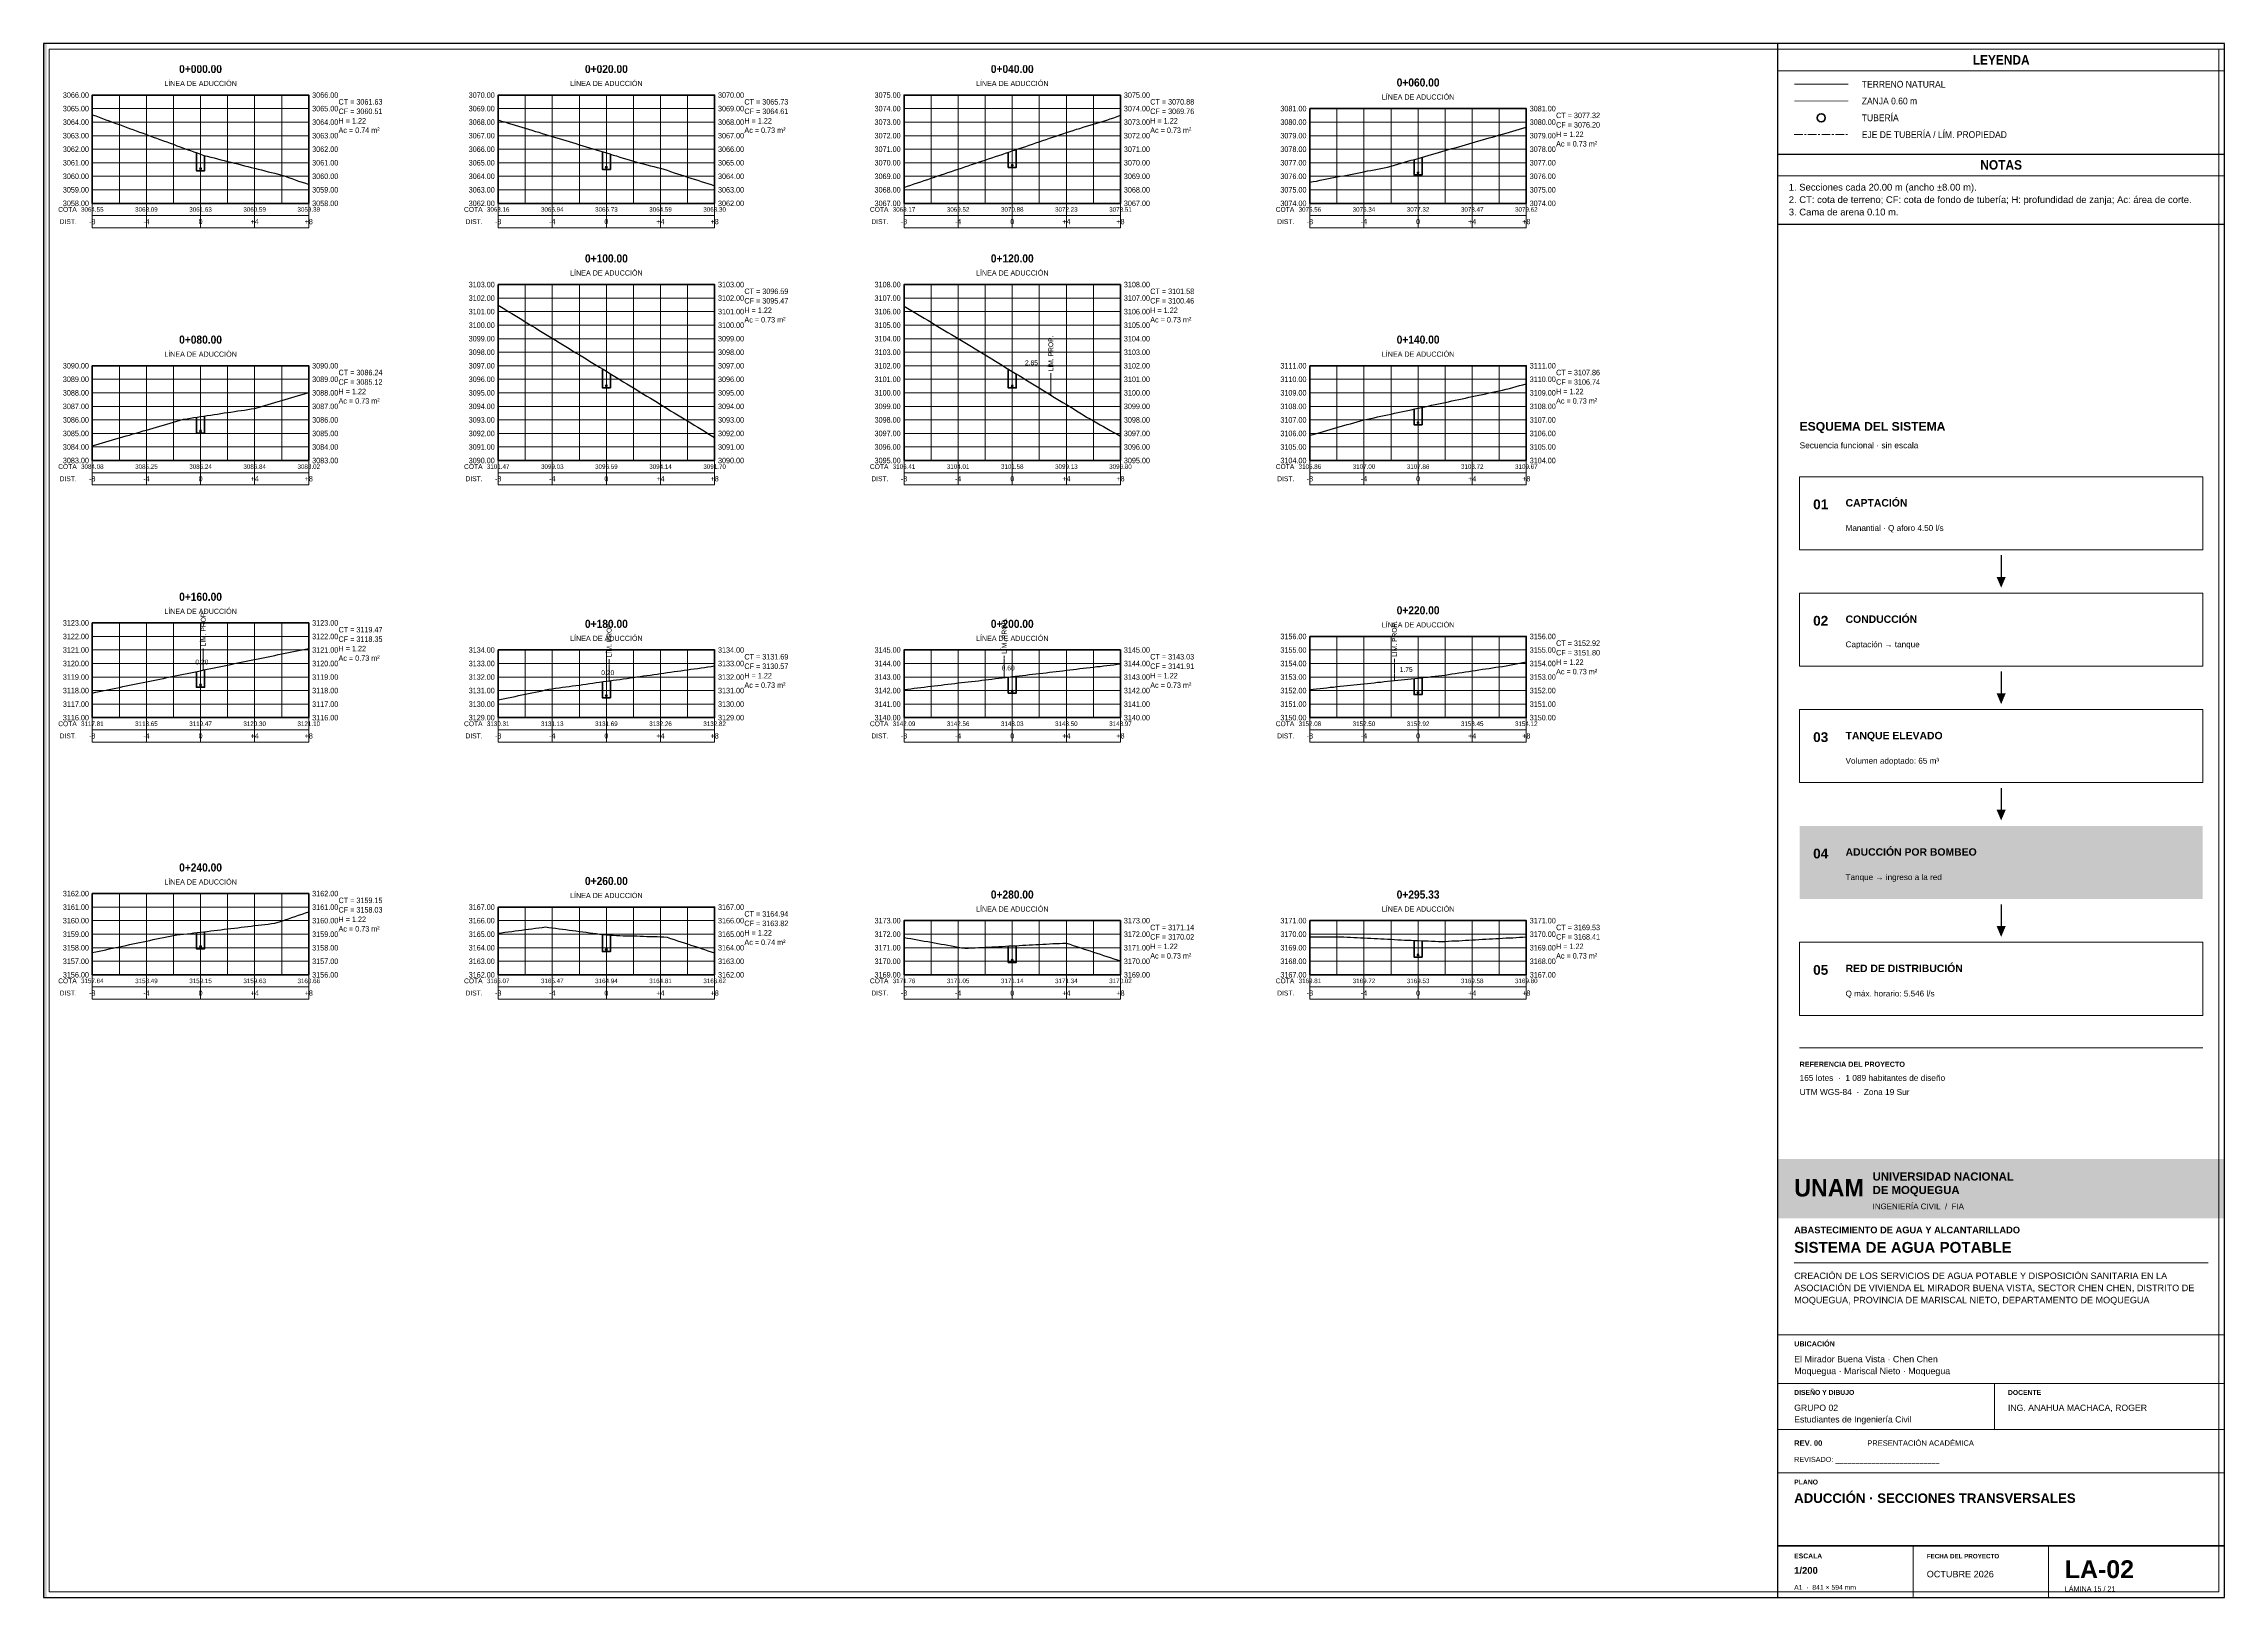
# Paper-space layout 'LA-02 SECCIONES' of a CAD drawing. Header units: metres. Extents: x 25 to 831, y 10 to 584.
# The model-space entities are those that its viewports show. They can reach past a viewport. Long polylines and large blocks are cut down to what shows.
import ezdxf
from ezdxf.enums import TextEntityAlignment as Align

# ---------------------------------------------------------------- set-up
doc = ezdxf.new("R2010")
doc.units = ezdxf.units.M
doc.linetypes.add('CENTER', pattern=[5.08, 3.175, -0.635, 0.635, -0.635])
for name, color, linetype, lineweight in [('AP-EJES', 8, 'CENTER', 13), ('LAM-MARCO', 7, 'Continuous', 50), ('LAM-ROTULO', 7, 'Continuous', 35), ('LAM-TXT', 7, 'Continuous', 25), ('PERF-BANDAS', 7, 'Continuous', 18), ('PERF-MARCO', 7, 'Continuous', 35), ('SEC-GRILLA', 252, 'Continuous', 9), ('SEC-TERRENO', 32, 'Continuous', 25), ('SEC-TUB', 5, 'Continuous', 35), ('SEC-TXT', 7, 'Continuous', 18), ('SEC-ZANJA', 1, 'Continuous', 35)]:
    doc.layers.add(name, color=color, linetype=linetype, lineweight=lineweight)
for name, color, linetype, lineweight, true_color in [('CH-ACCENT', 7, 'Continuous', 30, 0x087e8b), ('CH-FILL', 7, 'Continuous', 0, 0x17354a), ('CH-FINE', 7, 'Continuous', 13, 0xdce7ec), ('CH-FRAME', 7, 'Continuous', 35, 0x17354a), ('CH-TEXT', 7, 'Continuous', 18, 0x253944), ('CH-TITLE', 7, 'Continuous', 25, 0x17354a), ('CH-WHITE', 7, 'Continuous', 18, 0xffffff)]:
    doc.layers.add(name, color=color, linetype=linetype, lineweight=lineweight, true_color=true_color)
doc.layers.add('LAM-VP', color=8, linetype='Continuous', lineweight=9, plot=False)
doc.layers.get('LAM-VP').off()
doc.styles.add('ARIAL', font='arial.ttf')
doc.styles.add('ARIAL-B', font='arialbd.ttf')
doc.styles.add('CH-BOLD', font='Arialbd.ttf')
doc.styles.add('CH-TEXT', font='Arial.ttf')

# ---------------------------------------------------------------- blocks, each defined once
blk = doc.blocks.new('SECCION_LI_000000')
at = {"layer": 'SEC-TUB'}
h = blk.add_hatch(color=256, dxfattribs=at)
h.dxf.hatch_style = 1
h.paths.add_polyline_path([(297800.05, 8104002.56), (297800.05, 8104002.57), (297800.05, 8104002.57), (297800.05, 8104002.58), (297800.05, 8104002.59), (297800.04, 8104002.59), (297800.04, 8104002.6), (297800.03, 8104002.6), (297800.03, 8104002.61), (297800.02, 8104002.61), (297800.01, 8104002.61), (297800.01, 8104002.61), (297800, 8104002.62), (297799.99, 8104002.61), (297799.99, 8104002.61), (297799.98, 8104002.61), (297799.97, 8104002.61), (297799.97, 8104002.6), (297799.96, 8104002.6), (297799.96, 8104002.59), (297799.95, 8104002.59), (297799.95, 8104002.58), (297799.95, 8104002.57), (297799.95, 8104002.57), (297799.95, 8104002.56), (297799.95, 8104002.55), (297799.95, 8104002.55), (297799.95, 8104002.54), (297799.95, 8104002.53), (297799.96, 8104002.53), (297799.96, 8104002.52), (297799.97, 8104002.52), (297799.97, 8104002.51), (297799.98, 8104002.51), (297799.99, 8104002.51), (297799.99, 8104002.51), (297800, 8104002.51), (297800.01, 8104002.51), (297800.01, 8104002.51), (297800.02, 8104002.51), (297800.03, 8104002.51), (297800.03, 8104002.52), (297800.04, 8104002.52), (297800.04, 8104002.53), (297800.05, 8104002.53), (297800.05, 8104002.54), (297800.05, 8104002.55), (297800.05, 8104002.55)])
at = {"layer": 'AP-EJES'}
blk.add_line((297800, 8104000), (297800, 8104008), dxfattribs=at)
at = {"layer": 'PERF-BANDAS'}
for p, q in [((297792, 8104000), (297792, 8103998.2)), ((297796, 8104000), (297796, 8103998.2)), ((297800, 8104000), (297800, 8103998.2)), ((297804, 8104000), (297804, 8103998.2)), ((297808, 8104000), (297808, 8103998.2)), ((297792, 8103999.1), (297808, 8103999.1))]:
    blk.add_line(p, q, dxfattribs=at)
blk.add_lwpolyline([(297792, 8103998.2), (297808, 8103998.2), (297808, 8104000), (297792, 8104000)], close=True, dxfattribs=at)
at = {"layer": 'PERF-MARCO'}
blk.add_lwpolyline([(297792, 8104000), (297808, 8104000), (297808, 8104008), (297792, 8104008)], close=True, dxfattribs=at)
at = {"layer": 'SEC-GRILLA'}
for p, q in [((297792, 8104008), (297808, 8104008)), ((297792, 8104000), (297792, 8104008)), ((297794, 8104000), (297794, 8104008)), ((297796, 8104000), (297796, 8104008)), ((297798, 8104000), (297798, 8104008)), ((297800, 8104000), (297800, 8104008)), ((297802, 8104000), (297802, 8104008)), ((297804, 8104000), (297804, 8104008)), ((297806, 8104000), (297806, 8104008)), ((297808, 8104000), (297808, 8104008)), ((297792, 8104007), (297808, 8104007)), ((297792, 8104006), (297808, 8104006)), ((297792, 8104005), (297808, 8104005)), ((297792, 8104004), (297808, 8104004)), ((297792, 8104003), (297808, 8104003)), ((297792, 8104002), (297808, 8104002)), ((297792, 8104001), (297808, 8104001)), ((297792, 8104000), (297808, 8104000))]:
    blk.add_line(p, q, dxfattribs=at)
at = {"layer": 'SEC-TERRENO'}
blk.add_lwpolyline([(297792, 8104006.55), (297792.25, 8104006.46), (297792.5, 8104006.36), (297792.75, 8104006.27), (297793, 8104006.18), (297793.25, 8104006.09), (297793.5, 8104006), (297793.75, 8104005.91), (297794, 8104005.82), (297794.25, 8104005.73), (297794.5, 8104005.63), (297794.75, 8104005.54), (297795, 8104005.45), (297795.25, 8104005.36), (297795.5, 8104005.27), (297795.75, 8104005.18), (297796, 8104005.09), (297796.25, 8104004.99), (297796.5, 8104004.9), (297796.75, 8104004.81), (297797, 8104004.72), (297797.25, 8104004.63), (297797.5, 8104004.54), (297797.75, 8104004.45), (297798, 8104004.36), (297798.25, 8104004.26), (297798.5, 8104004.17), (297798.75, 8104004.08), (297799, 8104003.99), (297799.25, 8104003.9), (297799.5, 8104003.81), (297799.75, 8104003.72), (297800, 8104003.63), (297800.25, 8104003.54), (297800.5, 8104003.48), (297800.75, 8104003.41), (297801, 8104003.35), (297801.25, 8104003.29), (297801.5, 8104003.22), (297801.75, 8104003.16), (297802, 8104003.1), (297802.25, 8104003.04), (297802.5, 8104002.97), (297802.75, 8104002.91), (297803, 8104002.85), (297803.25, 8104002.78), (297803.5, 8104002.72), (297803.75, 8104002.66), (297804, 8104002.59), (297804.25, 8104002.53), (297804.5, 8104002.47), (297804.75, 8104002.4), (297805, 8104002.34), (297805.25, 8104002.28), (297805.5, 8104002.22), (297805.75, 8104002.15), (297806, 8104002.09), (297806.25, 8104002), (297806.5, 8104001.91), (297806.75, 8104001.83), (297807, 8104001.74), (297807.25, 8104001.65), (297807.5, 8104001.57), (297807.75, 8104001.48), (297808, 8104001.39)], dxfattribs=at)
at = {"layer": 'SEC-TUB'}
blk.add_circle((297800, 8104002.56), 0.055, dxfattribs=at)
at = {"layer": 'SEC-ZANJA'}
blk.add_lwpolyline([(297799.7, 8104003.73), (297799.7, 8104002.41), (297800.3, 8104002.41), (297800.3, 8104003.53)], dxfattribs=at)
at = {"layer": 'SEC-TXT', "width": 0.9}
for s, height, style, p in [('0+000.00', 0.6, 'ARIAL-B', (297800, 8104009.45)), ('LÍNEA DE ADUCCIÓN', 0.384, 'ARIAL', (297800, 8104008.55))]:
    blk.add_text(s, height=height, dxfattribs=dict(at, style=style)).set_placement(p, align=Align.BOTTOM_CENTER)
at = {"layer": 'SEC-TXT', "style": 'ARIAL', "width": 0.9}
for s, height, p in [('3066.00', 0.408, (297791.75, 8104008)), ('3065.00', 0.408, (297791.75, 8104007)), ('3064.00', 0.408, (297791.75, 8104006)), ('3063.00', 0.408, (297791.75, 8104005)), ('3062.00', 0.408, (297791.75, 8104004)), ('3061.00', 0.408, (297791.75, 8104003)), ('3060.00', 0.408, (297791.75, 8104002)), ('3059.00', 0.408, (297791.75, 8104001)), ('COTA', 0.36, (297790.85, 8103999.55)), ('3058.00', 0.408, (297791.75, 8104000)), ('DIST.', 0.36, (297790.85, 8103998.65))]:
    blk.add_text(s, height=height, dxfattribs=at).set_placement(p, align=Align.MIDDLE_RIGHT)
for s, p in [('3066.00', (297808.25, 8104008)), ('CT = 3061.63', (297810.2, 8104007.5)), ('3065.00', (297808.25, 8104007)), ('3064.00', (297808.25, 8104006)), ('CF = 3060.51', (297810.2, 8104006.8)), ('H = 1.22', (297810.2, 8104006.1)), ('3063.00', (297808.25, 8104005)), ('Ac = 0.74 m²', (297810.2, 8104005.4)), ('3062.00', (297808.25, 8104004)), ('3061.00', (297808.25, 8104003)), ('3060.00', (297808.25, 8104002)), ('3059.00', (297808.25, 8104001)), ('3058.00', (297808.25, 8104000))]:
    blk.add_text(s, height=0.408, dxfattribs=at).set_placement(p, align=Align.MIDDLE_LEFT)
for s, height, p in [('3064.55', 0.336, (297792, 8103999.55)), ('3063.09', 0.336, (297796, 8103999.55)), ('3061.63', 0.336, (297800, 8103999.55)), ('3060.59', 0.336, (297804, 8103999.55)), ('3059.39', 0.336, (297808, 8103999.55)), ('-8', 0.384, (297792, 8103998.65)), ('-4', 0.384, (297796, 8103998.65)), ('0', 0.384, (297800, 8103998.65)), ('+4', 0.384, (297804, 8103998.65)), ('+8', 0.384, (297808, 8103998.65))]:
    blk.add_text(s, height=height, dxfattribs=at).set_placement(p, align=Align.MIDDLE_CENTER)
blk = doc.blocks.new('SECCION_LI_002000')
at = {"layer": 'SEC-TUB'}
h = blk.add_hatch(color=256, dxfattribs=at)
h.dxf.hatch_style = 1
h.paths.add_polyline_path([(297830.05, 8104002.66), (297830.05, 8104002.67), (297830.05, 8104002.67), (297830.05, 8104002.68), (297830.05, 8104002.69), (297830.04, 8104002.69), (297830.04, 8104002.7), (297830.03, 8104002.7), (297830.03, 8104002.71), (297830.02, 8104002.71), (297830.01, 8104002.71), (297830.01, 8104002.71), (297830, 8104002.72), (297829.99, 8104002.71), (297829.99, 8104002.71), (297829.98, 8104002.71), (297829.97, 8104002.71), (297829.97, 8104002.7), (297829.96, 8104002.7), (297829.96, 8104002.69), (297829.95, 8104002.69), (297829.95, 8104002.68), (297829.95, 8104002.67), (297829.95, 8104002.67), (297829.95, 8104002.66), (297829.95, 8104002.65), (297829.95, 8104002.65), (297829.95, 8104002.64), (297829.95, 8104002.63), (297829.96, 8104002.63), (297829.96, 8104002.62), (297829.97, 8104002.62), (297829.97, 8104002.61), (297829.98, 8104002.61), (297829.99, 8104002.61), (297829.99, 8104002.61), (297830, 8104002.61), (297830.01, 8104002.61), (297830.01, 8104002.61), (297830.02, 8104002.61), (297830.03, 8104002.61), (297830.03, 8104002.62), (297830.04, 8104002.62), (297830.04, 8104002.63), (297830.05, 8104002.63), (297830.05, 8104002.64), (297830.05, 8104002.65), (297830.05, 8104002.65)])
at = {"layer": 'AP-EJES'}
blk.add_line((297830, 8104000), (297830, 8104008), dxfattribs=at)
at = {"layer": 'PERF-BANDAS'}
for p, q in [((297822, 8104000), (297822, 8103998.2)), ((297826, 8104000), (297826, 8103998.2)), ((297830, 8104000), (297830, 8103998.2)), ((297834, 8104000), (297834, 8103998.2)), ((297838, 8104000), (297838, 8103998.2)), ((297822, 8103999.1), (297838, 8103999.1))]:
    blk.add_line(p, q, dxfattribs=at)
blk.add_lwpolyline([(297822, 8103998.2), (297838, 8103998.2), (297838, 8104000), (297822, 8104000)], close=True, dxfattribs=at)
at = {"layer": 'PERF-MARCO'}
blk.add_lwpolyline([(297822, 8104000), (297838, 8104000), (297838, 8104008), (297822, 8104008)], close=True, dxfattribs=at)
at = {"layer": 'SEC-GRILLA'}
for p, q in [((297822, 8104008), (297838, 8104008)), ((297822, 8104000), (297822, 8104008)), ((297824, 8104000), (297824, 8104008)), ((297826, 8104000), (297826, 8104008)), ((297828, 8104000), (297828, 8104008)), ((297830, 8104000), (297830, 8104008)), ((297832, 8104000), (297832, 8104008)), ((297834, 8104000), (297834, 8104008)), ((297836, 8104000), (297836, 8104008)), ((297838, 8104000), (297838, 8104008)), ((297822, 8104007), (297838, 8104007)), ((297822, 8104006), (297838, 8104006)), ((297822, 8104005), (297838, 8104005)), ((297822, 8104004), (297838, 8104004)), ((297822, 8104003), (297838, 8104003)), ((297822, 8104002), (297838, 8104002)), ((297822, 8104001), (297838, 8104001)), ((297822, 8104000), (297838, 8104000))]:
    blk.add_line(p, q, dxfattribs=at)
at = {"layer": 'SEC-TERRENO'}
blk.add_lwpolyline([(297822, 8104006.16), (297822.25, 8104006.08), (297822.5, 8104006.01), (297822.75, 8104005.93), (297823, 8104005.86), (297823.25, 8104005.78), (297823.5, 8104005.7), (297823.75, 8104005.63), (297824, 8104005.55), (297824.25, 8104005.48), (297824.5, 8104005.4), (297824.75, 8104005.32), (297825, 8104005.25), (297825.25, 8104005.17), (297825.5, 8104005.09), (297825.75, 8104005.02), (297826, 8104004.94), (297826.25, 8104004.87), (297826.5, 8104004.79), (297826.75, 8104004.71), (297827, 8104004.64), (297827.25, 8104004.56), (297827.5, 8104004.49), (297827.75, 8104004.41), (297828, 8104004.33), (297828.25, 8104004.26), (297828.5, 8104004.18), (297828.75, 8104004.11), (297829, 8104004.03), (297829.25, 8104003.95), (297829.5, 8104003.88), (297829.75, 8104003.8), (297830, 8104003.73), (297830.25, 8104003.65), (297830.5, 8104003.57), (297830.75, 8104003.5), (297831, 8104003.42), (297831.25, 8104003.34), (297831.5, 8104003.27), (297831.75, 8104003.19), (297832, 8104003.12), (297832.25, 8104003.04), (297832.5, 8104002.97), (297832.75, 8104002.91), (297833, 8104002.85), (297833.25, 8104002.78), (297833.5, 8104002.72), (297833.75, 8104002.66), (297834, 8104002.59), (297834.25, 8104002.52), (297834.5, 8104002.44), (297834.75, 8104002.35), (297835, 8104002.26), (297835.25, 8104002.18), (297835.5, 8104002.1), (297835.75, 8104002.02), (297836, 8104001.94), (297836.25, 8104001.86), (297836.5, 8104001.78), (297836.75, 8104001.7), (297837, 8104001.62), (297837.25, 8104001.54), (297837.5, 8104001.46), (297837.75, 8104001.38), (297838, 8104001.3)], dxfattribs=at)
at = {"layer": 'SEC-TUB'}
blk.add_circle((297830, 8104002.66), 0.055, dxfattribs=at)
at = {"layer": 'SEC-ZANJA'}
blk.add_lwpolyline([(297829.7, 8104003.82), (297829.7, 8104002.51), (297830.3, 8104002.51), (297830.3, 8104003.63)], dxfattribs=at)
at = {"layer": 'SEC-TXT', "width": 0.9}
for s, height, style, p in [('0+020.00', 0.6, 'ARIAL-B', (297830, 8104009.45)), ('LÍNEA DE ADUCCIÓN', 0.384, 'ARIAL', (297830, 8104008.55))]:
    blk.add_text(s, height=height, dxfattribs=dict(at, style=style)).set_placement(p, align=Align.BOTTOM_CENTER)
at = {"layer": 'SEC-TXT', "style": 'ARIAL', "width": 0.9}
for s, height, p in [('3070.00', 0.408, (297821.75, 8104008)), ('3069.00', 0.408, (297821.75, 8104007)), ('3068.00', 0.408, (297821.75, 8104006)), ('3067.00', 0.408, (297821.75, 8104005)), ('3066.00', 0.408, (297821.75, 8104004)), ('3065.00', 0.408, (297821.75, 8104003)), ('3064.00', 0.408, (297821.75, 8104002)), ('3063.00', 0.408, (297821.75, 8104001)), ('COTA', 0.36, (297820.85, 8103999.55)), ('3062.00', 0.408, (297821.75, 8104000)), ('DIST.', 0.36, (297820.85, 8103998.65))]:
    blk.add_text(s, height=height, dxfattribs=at).set_placement(p, align=Align.MIDDLE_RIGHT)
for s, p in [('3070.00', (297838.25, 8104008)), ('CT = 3065.73', (297840.2, 8104007.5)), ('3069.00', (297838.25, 8104007)), ('3068.00', (297838.25, 8104006)), ('CF = 3064.61', (297840.2, 8104006.8)), ('H = 1.22', (297840.2, 8104006.1)), ('3067.00', (297838.25, 8104005)), ('Ac = 0.73 m²', (297840.2, 8104005.4)), ('3066.00', (297838.25, 8104004)), ('3065.00', (297838.25, 8104003)), ('3064.00', (297838.25, 8104002)), ('3063.00', (297838.25, 8104001)), ('3062.00', (297838.25, 8104000))]:
    blk.add_text(s, height=0.408, dxfattribs=at).set_placement(p, align=Align.MIDDLE_LEFT)
for s, height, p in [('3068.16', 0.336, (297822, 8103999.55)), ('3066.94', 0.336, (297826, 8103999.55)), ('3065.73', 0.336, (297830, 8103999.55)), ('3064.59', 0.336, (297834, 8103999.55)), ('3063.30', 0.336, (297838, 8103999.55)), ('-8', 0.384, (297822, 8103998.65)), ('-4', 0.384, (297826, 8103998.65)), ('0', 0.384, (297830, 8103998.65)), ('+4', 0.384, (297834, 8103998.65)), ('+8', 0.384, (297838, 8103998.65))]:
    blk.add_text(s, height=height, dxfattribs=at).set_placement(p, align=Align.MIDDLE_CENTER)
blk = doc.blocks.new('SECCION_LI_004000')
at = {"layer": 'SEC-TUB'}
h = blk.add_hatch(color=256, dxfattribs=at)
h.dxf.hatch_style = 1
h.paths.add_polyline_path([(297860.05, 8104002.81), (297860.05, 8104002.82), (297860.05, 8104002.83), (297860.05, 8104002.83), (297860.05, 8104002.84), (297860.04, 8104002.84), (297860.04, 8104002.85), (297860.03, 8104002.85), (297860.03, 8104002.86), (297860.02, 8104002.86), (297860.01, 8104002.86), (297860.01, 8104002.87), (297860, 8104002.87), (297859.99, 8104002.87), (297859.99, 8104002.86), (297859.98, 8104002.86), (297859.97, 8104002.86), (297859.97, 8104002.85), (297859.96, 8104002.85), (297859.96, 8104002.84), (297859.95, 8104002.84), (297859.95, 8104002.83), (297859.95, 8104002.83), (297859.95, 8104002.82), (297859.95, 8104002.81), (297859.95, 8104002.8), (297859.95, 8104002.8), (297859.95, 8104002.79), (297859.95, 8104002.78), (297859.96, 8104002.78), (297859.96, 8104002.77), (297859.97, 8104002.77), (297859.97, 8104002.76), (297859.98, 8104002.76), (297859.99, 8104002.76), (297859.99, 8104002.76), (297860, 8104002.76), (297860.01, 8104002.76), (297860.01, 8104002.76), (297860.02, 8104002.76), (297860.03, 8104002.76), (297860.03, 8104002.77), (297860.04, 8104002.77), (297860.04, 8104002.78), (297860.05, 8104002.78), (297860.05, 8104002.79), (297860.05, 8104002.8), (297860.05, 8104002.8)])
at = {"layer": 'AP-EJES'}
blk.add_line((297860, 8104000), (297860, 8104008), dxfattribs=at)
at = {"layer": 'PERF-BANDAS'}
for p, q in [((297852, 8104000), (297852, 8103998.2)), ((297856, 8104000), (297856, 8103998.2)), ((297860, 8104000), (297860, 8103998.2)), ((297864, 8104000), (297864, 8103998.2)), ((297868, 8104000), (297868, 8103998.2)), ((297852, 8103999.1), (297868, 8103999.1))]:
    blk.add_line(p, q, dxfattribs=at)
blk.add_lwpolyline([(297852, 8103998.2), (297868, 8103998.2), (297868, 8104000), (297852, 8104000)], close=True, dxfattribs=at)
at = {"layer": 'PERF-MARCO'}
blk.add_lwpolyline([(297852, 8104000), (297868, 8104000), (297868, 8104008), (297852, 8104008)], close=True, dxfattribs=at)
at = {"layer": 'SEC-GRILLA'}
for p, q in [((297852, 8104008), (297868, 8104008)), ((297852, 8104000), (297852, 8104008)), ((297854, 8104000), (297854, 8104008)), ((297856, 8104000), (297856, 8104008)), ((297858, 8104000), (297858, 8104008)), ((297860, 8104000), (297860, 8104008)), ((297862, 8104000), (297862, 8104008)), ((297864, 8104000), (297864, 8104008)), ((297866, 8104000), (297866, 8104008)), ((297868, 8104000), (297868, 8104008)), ((297852, 8104007), (297868, 8104007)), ((297852, 8104006), (297868, 8104006)), ((297852, 8104005), (297868, 8104005)), ((297852, 8104004), (297868, 8104004)), ((297852, 8104003), (297868, 8104003)), ((297852, 8104002), (297868, 8104002)), ((297852, 8104001), (297868, 8104001)), ((297852, 8104000), (297868, 8104000))]:
    blk.add_line(p, q, dxfattribs=at)
at = {"layer": 'SEC-TERRENO'}
blk.add_lwpolyline([(297852, 8104001.17), (297852.25, 8104001.26), (297852.5, 8104001.34), (297852.75, 8104001.43), (297853, 8104001.51), (297853.25, 8104001.59), (297853.5, 8104001.68), (297853.75, 8104001.76), (297854, 8104001.85), (297854.25, 8104001.93), (297854.5, 8104002.02), (297854.75, 8104002.1), (297855, 8104002.19), (297855.25, 8104002.27), (297855.5, 8104002.35), (297855.75, 8104002.44), (297856, 8104002.52), (297856.25, 8104002.61), (297856.5, 8104002.69), (297856.75, 8104002.78), (297857, 8104002.86), (297857.25, 8104002.95), (297857.5, 8104003.03), (297857.75, 8104003.12), (297858, 8104003.2), (297858.25, 8104003.28), (297858.5, 8104003.37), (297858.75, 8104003.45), (297859, 8104003.54), (297859.25, 8104003.62), (297859.5, 8104003.71), (297859.75, 8104003.79), (297860, 8104003.88), (297860.25, 8104003.96), (297860.5, 8104004.05), (297860.75, 8104004.13), (297861, 8104004.21), (297861.25, 8104004.3), (297861.5, 8104004.38), (297861.75, 8104004.47), (297862, 8104004.55), (297862.25, 8104004.64), (297862.5, 8104004.72), (297862.75, 8104004.81), (297863, 8104004.89), (297863.25, 8104004.97), (297863.5, 8104005.06), (297863.75, 8104005.14), (297864, 8104005.23), (297864.25, 8104005.31), (297864.5, 8104005.39), (297864.75, 8104005.47), (297865, 8104005.54), (297865.25, 8104005.62), (297865.5, 8104005.69), (297865.75, 8104005.77), (297866, 8104005.85), (297866.25, 8104005.92), (297866.5, 8104006), (297866.75, 8104006.07), (297867, 8104006.15), (297867.25, 8104006.24), (297867.5, 8104006.33), (297867.75, 8104006.42), (297868, 8104006.51)], dxfattribs=at)
at = {"layer": 'SEC-TUB'}
blk.add_circle((297860, 8104002.81), 0.055, dxfattribs=at)
at = {"layer": 'SEC-ZANJA'}
blk.add_lwpolyline([(297859.7, 8104003.77), (297859.7, 8104002.66), (297860.3, 8104002.66), (297860.3, 8104003.98)], dxfattribs=at)
at = {"layer": 'SEC-TXT', "width": 0.9}
for s, height, style, p in [('0+040.00', 0.6, 'ARIAL-B', (297860, 8104009.45)), ('LÍNEA DE ADUCCIÓN', 0.384, 'ARIAL', (297860, 8104008.55))]:
    blk.add_text(s, height=height, dxfattribs=dict(at, style=style)).set_placement(p, align=Align.BOTTOM_CENTER)
at = {"layer": 'SEC-TXT', "style": 'ARIAL', "width": 0.9}
for s, height, p in [('3075.00', 0.408, (297851.75, 8104008)), ('3074.00', 0.408, (297851.75, 8104007)), ('3073.00', 0.408, (297851.75, 8104006)), ('3072.00', 0.408, (297851.75, 8104005)), ('3071.00', 0.408, (297851.75, 8104004)), ('3070.00', 0.408, (297851.75, 8104003)), ('3069.00', 0.408, (297851.75, 8104002)), ('3068.00', 0.408, (297851.75, 8104001)), ('COTA', 0.36, (297850.85, 8103999.55)), ('3067.00', 0.408, (297851.75, 8104000)), ('DIST.', 0.36, (297850.85, 8103998.65))]:
    blk.add_text(s, height=height, dxfattribs=at).set_placement(p, align=Align.MIDDLE_RIGHT)
for s, p in [('3075.00', (297868.25, 8104008)), ('CT = 3070.88', (297870.2, 8104007.5)), ('3074.00', (297868.25, 8104007)), ('3073.00', (297868.25, 8104006)), ('CF = 3069.76', (297870.2, 8104006.8)), ('H = 1.22', (297870.2, 8104006.1)), ('3072.00', (297868.25, 8104005)), ('Ac = 0.73 m²', (297870.2, 8104005.4)), ('3071.00', (297868.25, 8104004)), ('3070.00', (297868.25, 8104003)), ('3069.00', (297868.25, 8104002)), ('3068.00', (297868.25, 8104001)), ('3067.00', (297868.25, 8104000))]:
    blk.add_text(s, height=0.408, dxfattribs=at).set_placement(p, align=Align.MIDDLE_LEFT)
for s, height, p in [('3068.17', 0.336, (297852, 8103999.55)), ('3069.52', 0.336, (297856, 8103999.55)), ('3070.88', 0.336, (297860, 8103999.55)), ('3072.23', 0.336, (297864, 8103999.55)), ('3073.51', 0.336, (297868, 8103999.55)), ('-8', 0.384, (297852, 8103998.65)), ('-4', 0.384, (297856, 8103998.65)), ('0', 0.384, (297860, 8103998.65)), ('+4', 0.384, (297864, 8103998.65)), ('+8', 0.384, (297868, 8103998.65))]:
    blk.add_text(s, height=height, dxfattribs=at).set_placement(p, align=Align.MIDDLE_CENTER)
blk = doc.blocks.new('SECCION_LI_006000')
at = {"layer": 'SEC-TUB'}
h = blk.add_hatch(color=256, dxfattribs=at)
h.dxf.hatch_style = 1
h.paths.add_polyline_path([(297890.05, 8104002.26), (297890.05, 8104002.26), (297890.05, 8104002.27), (297890.05, 8104002.28), (297890.05, 8104002.28), (297890.04, 8104002.29), (297890.04, 8104002.3), (297890.03, 8104002.3), (297890.03, 8104002.3), (297890.02, 8104002.31), (297890.01, 8104002.31), (297890.01, 8104002.31), (297890, 8104002.31), (297889.99, 8104002.31), (297889.99, 8104002.31), (297889.98, 8104002.31), (297889.97, 8104002.3), (297889.97, 8104002.3), (297889.96, 8104002.3), (297889.96, 8104002.29), (297889.95, 8104002.28), (297889.95, 8104002.28), (297889.95, 8104002.27), (297889.95, 8104002.26), (297889.95, 8104002.26), (297889.95, 8104002.25), (297889.95, 8104002.24), (297889.95, 8104002.24), (297889.95, 8104002.23), (297889.96, 8104002.22), (297889.96, 8104002.22), (297889.97, 8104002.21), (297889.97, 8104002.21), (297889.98, 8104002.21), (297889.99, 8104002.2), (297889.99, 8104002.2), (297890, 8104002.2), (297890.01, 8104002.2), (297890.01, 8104002.2), (297890.02, 8104002.21), (297890.03, 8104002.21), (297890.03, 8104002.21), (297890.04, 8104002.22), (297890.04, 8104002.22), (297890.05, 8104002.23), (297890.05, 8104002.24), (297890.05, 8104002.24), (297890.05, 8104002.25)])
at = {"layer": 'AP-EJES'}
blk.add_line((297890, 8104000), (297890, 8104007), dxfattribs=at)
at = {"layer": 'PERF-BANDAS'}
for p, q in [((297882, 8104000), (297882, 8103998.2)), ((297886, 8104000), (297886, 8103998.2)), ((297890, 8104000), (297890, 8103998.2)), ((297894, 8104000), (297894, 8103998.2)), ((297898, 8104000), (297898, 8103998.2)), ((297882, 8103999.1), (297898, 8103999.1))]:
    blk.add_line(p, q, dxfattribs=at)
blk.add_lwpolyline([(297882, 8103998.2), (297898, 8103998.2), (297898, 8104000), (297882, 8104000)], close=True, dxfattribs=at)
at = {"layer": 'PERF-MARCO'}
blk.add_lwpolyline([(297882, 8104000), (297898, 8104000), (297898, 8104007), (297882, 8104007)], close=True, dxfattribs=at)
at = {"layer": 'SEC-GRILLA'}
for p, q in [((297882, 8104007), (297898, 8104007)), ((297882, 8104000), (297882, 8104007)), ((297882, 8104006), (297898, 8104006)), ((297884, 8104000), (297884, 8104007)), ((297886, 8104000), (297886, 8104007)), ((297888, 8104000), (297888, 8104007)), ((297890, 8104000), (297890, 8104007)), ((297892, 8104000), (297892, 8104007)), ((297894, 8104000), (297894, 8104007)), ((297896, 8104000), (297896, 8104007)), ((297898, 8104000), (297898, 8104007)), ((297882, 8104005), (297898, 8104005)), ((297882, 8104004), (297898, 8104004)), ((297882, 8104003), (297898, 8104003)), ((297882, 8104002), (297898, 8104002)), ((297882, 8104001), (297898, 8104001)), ((297882, 8104000), (297898, 8104000))]:
    blk.add_line(p, q, dxfattribs=at)
at = {"layer": 'SEC-TERRENO'}
blk.add_lwpolyline([(297882, 8104001.56), (297882.25, 8104001.61), (297882.5, 8104001.65), (297882.75, 8104001.7), (297883, 8104001.75), (297883.25, 8104001.8), (297883.5, 8104001.85), (297883.75, 8104001.9), (297884, 8104001.95), (297884.25, 8104002), (297884.5, 8104002.04), (297884.75, 8104002.09), (297885, 8104002.14), (297885.25, 8104002.19), (297885.5, 8104002.24), (297885.75, 8104002.29), (297886, 8104002.34), (297886.25, 8104002.39), (297886.5, 8104002.43), (297886.75, 8104002.48), (297887, 8104002.53), (297887.25, 8104002.58), (297887.5, 8104002.63), (297887.75, 8104002.68), (297888, 8104002.75), (297888.25, 8104002.82), (297888.5, 8104002.89), (297888.75, 8104002.96), (297889, 8104003.03), (297889.25, 8104003.11), (297889.5, 8104003.18), (297889.75, 8104003.25), (297890, 8104003.32), (297890.25, 8104003.39), (297890.5, 8104003.47), (297890.75, 8104003.54), (297891, 8104003.61), (297891.25, 8104003.68), (297891.5, 8104003.75), (297891.75, 8104003.82), (297892, 8104003.9), (297892.25, 8104003.97), (297892.5, 8104004.04), (297892.75, 8104004.11), (297893, 8104004.18), (297893.25, 8104004.26), (297893.5, 8104004.33), (297893.75, 8104004.4), (297894, 8104004.47), (297894.25, 8104004.54), (297894.5, 8104004.62), (297894.75, 8104004.69), (297895, 8104004.76), (297895.25, 8104004.83), (297895.5, 8104004.9), (297895.75, 8104004.97), (297896, 8104005.05), (297896.25, 8104005.12), (297896.5, 8104005.19), (297896.75, 8104005.26), (297897, 8104005.33), (297897.25, 8104005.41), (297897.5, 8104005.48), (297897.75, 8104005.55), (297898, 8104005.62)], dxfattribs=at)
at = {"layer": 'SEC-TUB'}
blk.add_circle((297890, 8104002.26), 0.055, dxfattribs=at)
at = {"layer": 'SEC-ZANJA'}
blk.add_lwpolyline([(297889.7, 8104003.24), (297889.7, 8104002.1), (297890.3, 8104002.1), (297890.3, 8104003.41)], dxfattribs=at)
at = {"layer": 'SEC-TXT', "width": 0.9}
for s, height, style, p in [('0+060.00', 0.6, 'ARIAL-B', (297890, 8104008.45)), ('LÍNEA DE ADUCCIÓN', 0.384, 'ARIAL', (297890, 8104007.55))]:
    blk.add_text(s, height=height, dxfattribs=dict(at, style=style)).set_placement(p, align=Align.BOTTOM_CENTER)
at = {"layer": 'SEC-TXT', "style": 'ARIAL', "width": 0.9}
for s, height, p in [('3081.00', 0.408, (297881.75, 8104007)), ('3080.00', 0.408, (297881.75, 8104006)), ('3079.00', 0.408, (297881.75, 8104005)), ('3078.00', 0.408, (297881.75, 8104004)), ('3077.00', 0.408, (297881.75, 8104003)), ('3076.00', 0.408, (297881.75, 8104002)), ('3075.00', 0.408, (297881.75, 8104001)), ('COTA', 0.36, (297880.85, 8103999.55)), ('3074.00', 0.408, (297881.75, 8104000)), ('DIST.', 0.36, (297880.85, 8103998.65))]:
    blk.add_text(s, height=height, dxfattribs=at).set_placement(p, align=Align.MIDDLE_RIGHT)
for s, p in [('3081.00', (297898.25, 8104007)), ('3080.00', (297898.25, 8104006)), ('CT = 3077.32', (297900.2, 8104006.5)), ('CF = 3076.20', (297900.2, 8104005.8)), ('3079.00', (297898.25, 8104005)), ('Ac = 0.73 m²', (297900.2, 8104004.4)), ('H = 1.22', (297900.2, 8104005.1)), ('3078.00', (297898.25, 8104004)), ('3077.00', (297898.25, 8104003)), ('3076.00', (297898.25, 8104002)), ('3075.00', (297898.25, 8104001)), ('3074.00', (297898.25, 8104000))]:
    blk.add_text(s, height=0.408, dxfattribs=at).set_placement(p, align=Align.MIDDLE_LEFT)
for s, height, p in [('3075.56', 0.336, (297882, 8103999.55)), ('3076.34', 0.336, (297886, 8103999.55)), ('3077.32', 0.336, (297890, 8103999.55)), ('3078.47', 0.336, (297894, 8103999.55)), ('3079.62', 0.336, (297898, 8103999.55)), ('-8', 0.384, (297882, 8103998.65)), ('-4', 0.384, (297886, 8103998.65)), ('0', 0.384, (297890, 8103998.65)), ('+4', 0.384, (297894, 8103998.65)), ('+8', 0.384, (297898, 8103998.65))]:
    blk.add_text(s, height=height, dxfattribs=at).set_placement(p, align=Align.MIDDLE_CENTER)
blk = doc.blocks.new('SECCION_LI_008000')
at = {"layer": 'SEC-TUB'}
h = blk.add_hatch(color=256, dxfattribs=at)
h.dxf.hatch_style = 1
h.paths.add_polyline_path([(297800.05, 8103983.18), (297800.05, 8103983.19), (297800.05, 8103983.19), (297800.05, 8103983.2), (297800.05, 8103983.21), (297800.04, 8103983.21), (297800.04, 8103983.22), (297800.03, 8103983.22), (297800.03, 8103983.23), (297800.02, 8103983.23), (297800.01, 8103983.23), (297800.01, 8103983.23), (297800, 8103983.23), (297799.99, 8103983.23), (297799.99, 8103983.23), (297799.98, 8103983.23), (297799.97, 8103983.23), (297799.97, 8103983.22), (297799.96, 8103983.22), (297799.96, 8103983.21), (297799.95, 8103983.21), (297799.95, 8103983.2), (297799.95, 8103983.19), (297799.95, 8103983.19), (297799.95, 8103983.18), (297799.95, 8103983.17), (297799.95, 8103983.16), (297799.95, 8103983.16), (297799.95, 8103983.15), (297799.96, 8103983.15), (297799.96, 8103983.14), (297799.97, 8103983.14), (297799.97, 8103983.13), (297799.98, 8103983.13), (297799.99, 8103983.13), (297799.99, 8103983.12), (297800, 8103983.12), (297800.01, 8103983.12), (297800.01, 8103983.13), (297800.02, 8103983.13), (297800.03, 8103983.13), (297800.03, 8103983.14), (297800.04, 8103983.14), (297800.04, 8103983.15), (297800.05, 8103983.15), (297800.05, 8103983.16), (297800.05, 8103983.16), (297800.05, 8103983.17)])
at = {"layer": 'AP-EJES'}
blk.add_line((297800, 8103981), (297800, 8103988), dxfattribs=at)
at = {"layer": 'PERF-BANDAS'}
for p, q in [((297792, 8103981), (297792, 8103979.2)), ((297796, 8103981), (297796, 8103979.2)), ((297800, 8103981), (297800, 8103979.2)), ((297804, 8103981), (297804, 8103979.2)), ((297808, 8103981), (297808, 8103979.2)), ((297792, 8103980.1), (297808, 8103980.1))]:
    blk.add_line(p, q, dxfattribs=at)
blk.add_lwpolyline([(297792, 8103979.2), (297808, 8103979.2), (297808, 8103981), (297792, 8103981)], close=True, dxfattribs=at)
at = {"layer": 'PERF-MARCO'}
blk.add_lwpolyline([(297792, 8103981), (297808, 8103981), (297808, 8103988), (297792, 8103988)], close=True, dxfattribs=at)
at = {"layer": 'SEC-GRILLA'}
for p, q in [((297792, 8103988), (297808, 8103988)), ((297792, 8103981), (297792, 8103988)), ((297792, 8103987), (297808, 8103987)), ((297794, 8103981), (297794, 8103988)), ((297796, 8103981), (297796, 8103988)), ((297798, 8103981), (297798, 8103988)), ((297800, 8103981), (297800, 8103988)), ((297802, 8103981), (297802, 8103988)), ((297804, 8103981), (297804, 8103988)), ((297806, 8103981), (297806, 8103988)), ((297808, 8103981), (297808, 8103988)), ((297792, 8103986), (297808, 8103986)), ((297792, 8103985), (297808, 8103985)), ((297792, 8103984), (297808, 8103984)), ((297792, 8103983), (297808, 8103983)), ((297792, 8103982), (297808, 8103982)), ((297792, 8103981), (297808, 8103981))]:
    blk.add_line(p, q, dxfattribs=at)
at = {"layer": 'SEC-TERRENO'}
blk.add_lwpolyline([(297792, 8103982.08), (297792.25, 8103982.16), (297792.5, 8103982.23), (297792.75, 8103982.3), (297793, 8103982.37), (297793.25, 8103982.45), (297793.5, 8103982.52), (297793.75, 8103982.59), (297794, 8103982.67), (297794.25, 8103982.74), (297794.5, 8103982.81), (297794.75, 8103982.88), (297795, 8103982.96), (297795.25, 8103983.03), (297795.5, 8103983.1), (297795.75, 8103983.18), (297796, 8103983.25), (297796.25, 8103983.32), (297796.5, 8103983.4), (297796.75, 8103983.47), (297797, 8103983.54), (297797.25, 8103983.61), (297797.5, 8103983.69), (297797.75, 8103983.76), (297798, 8103983.83), (297798.25, 8103983.91), (297798.5, 8103983.98), (297798.75, 8103984.05), (297799, 8103984.09), (297799.25, 8103984.13), (297799.5, 8103984.17), (297799.75, 8103984.21), (297800, 8103984.24), (297800.25, 8103984.28), (297800.5, 8103984.32), (297800.75, 8103984.36), (297801, 8103984.39), (297801.25, 8103984.43), (297801.5, 8103984.47), (297801.75, 8103984.51), (297802, 8103984.54), (297802.25, 8103984.58), (297802.5, 8103984.62), (297802.75, 8103984.66), (297803, 8103984.69), (297803.25, 8103984.73), (297803.5, 8103984.77), (297803.75, 8103984.81), (297804, 8103984.84), (297804.25, 8103984.91), (297804.5, 8103984.98), (297804.75, 8103985.06), (297805, 8103985.13), (297805.25, 8103985.21), (297805.5, 8103985.28), (297805.75, 8103985.35), (297806, 8103985.43), (297806.25, 8103985.5), (297806.5, 8103985.58), (297806.75, 8103985.65), (297807, 8103985.73), (297807.25, 8103985.8), (297807.5, 8103985.87), (297807.75, 8103985.95), (297808, 8103986.02)], dxfattribs=at)
at = {"layer": 'SEC-TUB'}
blk.add_circle((297800, 8103983.18), 0.055, dxfattribs=at)
at = {"layer": 'SEC-ZANJA'}
blk.add_lwpolyline([(297799.7, 8103984.2), (297799.7, 8103983.02), (297800.3, 8103983.02), (297800.3, 8103984.29)], dxfattribs=at)
at = {"layer": 'SEC-TXT', "width": 0.9}
for s, height, style, p in [('0+080.00', 0.6, 'ARIAL-B', (297800, 8103989.45)), ('LÍNEA DE ADUCCIÓN', 0.384, 'ARIAL', (297800, 8103988.55))]:
    blk.add_text(s, height=height, dxfattribs=dict(at, style=style)).set_placement(p, align=Align.BOTTOM_CENTER)
at = {"layer": 'SEC-TXT', "style": 'ARIAL', "width": 0.9}
for s, height, p in [('3090.00', 0.408, (297791.75, 8103988)), ('3089.00', 0.408, (297791.75, 8103987)), ('3088.00', 0.408, (297791.75, 8103986)), ('3087.00', 0.408, (297791.75, 8103985)), ('3086.00', 0.408, (297791.75, 8103984)), ('3085.00', 0.408, (297791.75, 8103983)), ('3084.00', 0.408, (297791.75, 8103982)), ('COTA', 0.36, (297790.85, 8103980.55)), ('3083.00', 0.408, (297791.75, 8103981)), ('DIST.', 0.36, (297790.85, 8103979.65))]:
    blk.add_text(s, height=height, dxfattribs=at).set_placement(p, align=Align.MIDDLE_RIGHT)
for s, p in [('3090.00', (297808.25, 8103988)), ('3089.00', (297808.25, 8103987)), ('CT = 3086.24', (297810.2, 8103987.5)), ('CF = 3085.12', (297810.2, 8103986.8)), ('3088.00', (297808.25, 8103986)), ('3087.00', (297808.25, 8103985)), ('Ac = 0.73 m²', (297810.2, 8103985.4)), ('H = 1.22', (297810.2, 8103986.1)), ('3086.00', (297808.25, 8103984)), ('3085.00', (297808.25, 8103983)), ('3084.00', (297808.25, 8103982)), ('3083.00', (297808.25, 8103981))]:
    blk.add_text(s, height=0.408, dxfattribs=at).set_placement(p, align=Align.MIDDLE_LEFT)
for s, height, p in [('3084.08', 0.336, (297792, 8103980.55)), ('3085.25', 0.336, (297796, 8103980.55)), ('3086.24', 0.336, (297800, 8103980.55)), ('3086.84', 0.336, (297804, 8103980.55)), ('3088.02', 0.336, (297808, 8103980.55)), ('-8', 0.384, (297792, 8103979.65)), ('-4', 0.384, (297796, 8103979.65)), ('0', 0.384, (297800, 8103979.65)), ('+4', 0.384, (297804, 8103979.65)), ('+8', 0.384, (297808, 8103979.65))]:
    blk.add_text(s, height=height, dxfattribs=at).set_placement(p, align=Align.MIDDLE_CENTER)
blk = doc.blocks.new('SECCION_LI_010000')
at = {"layer": 'SEC-TUB'}
h = blk.add_hatch(color=256, dxfattribs=at)
h.dxf.hatch_style = 1
h.paths.add_polyline_path([(297830.05, 8103986.52), (297830.05, 8103986.53), (297830.05, 8103986.54), (297830.05, 8103986.54), (297830.05, 8103986.55), (297830.04, 8103986.56), (297830.04, 8103986.56), (297830.03, 8103986.57), (297830.03, 8103986.57), (297830.02, 8103986.57), (297830.01, 8103986.57), (297830.01, 8103986.58), (297830, 8103986.58), (297829.99, 8103986.58), (297829.99, 8103986.57), (297829.98, 8103986.57), (297829.97, 8103986.57), (297829.97, 8103986.57), (297829.96, 8103986.56), (297829.96, 8103986.56), (297829.95, 8103986.55), (297829.95, 8103986.54), (297829.95, 8103986.54), (297829.95, 8103986.53), (297829.95, 8103986.52), (297829.95, 8103986.51), (297829.95, 8103986.51), (297829.95, 8103986.5), (297829.95, 8103986.49), (297829.96, 8103986.49), (297829.96, 8103986.48), (297829.97, 8103986.48), (297829.97, 8103986.47), (297829.98, 8103986.47), (297829.99, 8103986.47), (297829.99, 8103986.47), (297830, 8103986.47), (297830.01, 8103986.47), (297830.01, 8103986.47), (297830.02, 8103986.47), (297830.03, 8103986.47), (297830.03, 8103986.48), (297830.04, 8103986.48), (297830.04, 8103986.49), (297830.05, 8103986.49), (297830.05, 8103986.5), (297830.05, 8103986.51), (297830.05, 8103986.51)])
at = {"layer": 'AP-EJES'}
blk.add_line((297830, 8103981), (297830, 8103994), dxfattribs=at)
at = {"layer": 'PERF-BANDAS'}
for p, q in [((297822, 8103981), (297822, 8103979.2)), ((297826, 8103981), (297826, 8103979.2)), ((297830, 8103981), (297830, 8103979.2)), ((297834, 8103981), (297834, 8103979.2)), ((297838, 8103981), (297838, 8103979.2)), ((297822, 8103980.1), (297838, 8103980.1))]:
    blk.add_line(p, q, dxfattribs=at)
blk.add_lwpolyline([(297822, 8103979.2), (297838, 8103979.2), (297838, 8103981), (297822, 8103981)], close=True, dxfattribs=at)
at = {"layer": 'PERF-MARCO'}
blk.add_lwpolyline([(297822, 8103981), (297838, 8103981), (297838, 8103994), (297822, 8103994)], close=True, dxfattribs=at)
at = {"layer": 'SEC-GRILLA'}
for p, q in [((297822, 8103994), (297838, 8103994)), ((297822, 8103981), (297822, 8103994)), ((297824, 8103981), (297824, 8103994)), ((297826, 8103981), (297826, 8103994)), ((297828, 8103981), (297828, 8103994)), ((297830, 8103981), (297830, 8103994)), ((297832, 8103981), (297832, 8103994)), ((297834, 8103981), (297834, 8103994)), ((297836, 8103981), (297836, 8103994)), ((297838, 8103981), (297838, 8103994)), ((297822, 8103993), (297838, 8103993)), ((297822, 8103992), (297838, 8103992)), ((297822, 8103991), (297838, 8103991)), ((297822, 8103990), (297838, 8103990)), ((297822, 8103989), (297838, 8103989)), ((297822, 8103988), (297838, 8103988)), ((297822, 8103987), (297838, 8103987)), ((297822, 8103986), (297838, 8103986)), ((297822, 8103985), (297838, 8103985)), ((297822, 8103984), (297838, 8103984)), ((297822, 8103983), (297838, 8103983)), ((297822, 8103982), (297838, 8103982)), ((297822, 8103981), (297838, 8103981))]:
    blk.add_line(p, q, dxfattribs=at)
at = {"layer": 'SEC-TERRENO'}
blk.add_lwpolyline([(297822, 8103992.47), (297822.25, 8103992.32), (297822.5, 8103992.17), (297822.75, 8103992.02), (297823, 8103991.86), (297823.25, 8103991.71), (297823.5, 8103991.56), (297823.75, 8103991.41), (297824, 8103991.25), (297824.25, 8103991.1), (297824.5, 8103990.95), (297824.75, 8103990.79), (297825, 8103990.64), (297825.25, 8103990.49), (297825.5, 8103990.34), (297825.75, 8103990.18), (297826, 8103990.03), (297826.25, 8103989.88), (297826.5, 8103989.73), (297826.75, 8103989.57), (297827, 8103989.42), (297827.25, 8103989.27), (297827.5, 8103989.11), (297827.75, 8103988.96), (297828, 8103988.81), (297828.25, 8103988.66), (297828.5, 8103988.5), (297828.75, 8103988.35), (297829, 8103988.2), (297829.25, 8103988.04), (297829.5, 8103987.89), (297829.75, 8103987.74), (297830, 8103987.59), (297830.25, 8103987.43), (297830.5, 8103987.28), (297830.75, 8103987.13), (297831, 8103986.98), (297831.25, 8103986.82), (297831.5, 8103986.67), (297831.75, 8103986.52), (297832, 8103986.36), (297832.25, 8103986.21), (297832.5, 8103986.06), (297832.75, 8103985.91), (297833, 8103985.75), (297833.25, 8103985.6), (297833.5, 8103985.45), (297833.75, 8103985.3), (297834, 8103985.14), (297834.25, 8103984.99), (297834.5, 8103984.84), (297834.75, 8103984.68), (297835, 8103984.53), (297835.25, 8103984.38), (297835.5, 8103984.23), (297835.75, 8103984.07), (297836, 8103983.92), (297836.25, 8103983.77), (297836.5, 8103983.62), (297836.75, 8103983.46), (297837, 8103983.31), (297837.25, 8103983.16), (297837.5, 8103983), (297837.75, 8103982.85), (297838, 8103982.7)], dxfattribs=at)
at = {"layer": 'SEC-TUB'}
blk.add_circle((297830, 8103986.52), 0.055, dxfattribs=at)
at = {"layer": 'SEC-ZANJA'}
blk.add_lwpolyline([(297829.7, 8103987.77), (297829.7, 8103986.37), (297830.3, 8103986.37), (297830.3, 8103987.4)], dxfattribs=at)
at = {"layer": 'SEC-TXT', "width": 0.9}
for s, height, style, p in [('LÍNEA DE ADUCCIÓN', 0.384, 'ARIAL', (297830, 8103994.55)), ('0+100.00', 0.6, 'ARIAL-B', (297830, 8103995.45))]:
    blk.add_text(s, height=height, dxfattribs=dict(at, style=style)).set_placement(p, align=Align.BOTTOM_CENTER)
at = {"layer": 'SEC-TXT', "style": 'ARIAL', "width": 0.9}
for s, height, p in [('3103.00', 0.408, (297821.75, 8103994)), ('3102.00', 0.408, (297821.75, 8103993)), ('3101.00', 0.408, (297821.75, 8103992)), ('3100.00', 0.408, (297821.75, 8103991)), ('3099.00', 0.408, (297821.75, 8103990)), ('3098.00', 0.408, (297821.75, 8103989)), ('3097.00', 0.408, (297821.75, 8103988)), ('3096.00', 0.408, (297821.75, 8103987)), ('3095.00', 0.408, (297821.75, 8103986)), ('3094.00', 0.408, (297821.75, 8103985)), ('3093.00', 0.408, (297821.75, 8103984)), ('3092.00', 0.408, (297821.75, 8103983)), ('3091.00', 0.408, (297821.75, 8103982)), ('COTA', 0.36, (297820.85, 8103980.55)), ('3090.00', 0.408, (297821.75, 8103981)), ('DIST.', 0.36, (297820.85, 8103979.65))]:
    blk.add_text(s, height=height, dxfattribs=at).set_placement(p, align=Align.MIDDLE_RIGHT)
for s, p in [('3103.00', (297838.25, 8103994)), ('3102.00', (297838.25, 8103993)), ('CT = 3096.59', (297840.2, 8103993.5)), ('3101.00', (297838.25, 8103992)), ('Ac = 0.73 m²', (297840.2, 8103991.4)), ('CF = 3095.47', (297840.2, 8103992.8)), ('H = 1.22', (297840.2, 8103992.1)), ('3100.00', (297838.25, 8103991)), ('3099.00', (297838.25, 8103990)), ('3098.00', (297838.25, 8103989)), ('3097.00', (297838.25, 8103988)), ('3096.00', (297838.25, 8103987)), ('3095.00', (297838.25, 8103986)), ('3094.00', (297838.25, 8103985)), ('3093.00', (297838.25, 8103984)), ('3092.00', (297838.25, 8103983)), ('3091.00', (297838.25, 8103982)), ('3090.00', (297838.25, 8103981))]:
    blk.add_text(s, height=0.408, dxfattribs=at).set_placement(p, align=Align.MIDDLE_LEFT)
for s, height, p in [('3101.47', 0.336, (297822, 8103980.55)), ('3099.03', 0.336, (297826, 8103980.55)), ('3096.59', 0.336, (297830, 8103980.55)), ('3094.14', 0.336, (297834, 8103980.55)), ('3091.70', 0.336, (297838, 8103980.55)), ('-8', 0.384, (297822, 8103979.65)), ('-4', 0.384, (297826, 8103979.65)), ('0', 0.384, (297830, 8103979.65)), ('+4', 0.384, (297834, 8103979.65)), ('+8', 0.384, (297838, 8103979.65))]:
    blk.add_text(s, height=height, dxfattribs=at).set_placement(p, align=Align.MIDDLE_CENTER)
blk = doc.blocks.new('SECCION_LI_012000')
at = {"layer": 'SEC-TUB'}
h = blk.add_hatch(color=256, dxfattribs=at)
h.dxf.hatch_style = 1
h.paths.add_polyline_path([(297860.05, 8103986.51), (297860.05, 8103986.52), (297860.05, 8103986.53), (297860.05, 8103986.53), (297860.05, 8103986.54), (297860.04, 8103986.55), (297860.04, 8103986.55), (297860.03, 8103986.56), (297860.03, 8103986.56), (297860.02, 8103986.56), (297860.01, 8103986.57), (297860.01, 8103986.57), (297860, 8103986.57), (297859.99, 8103986.57), (297859.99, 8103986.57), (297859.98, 8103986.56), (297859.97, 8103986.56), (297859.97, 8103986.56), (297859.96, 8103986.55), (297859.96, 8103986.55), (297859.95, 8103986.54), (297859.95, 8103986.53), (297859.95, 8103986.53), (297859.95, 8103986.52), (297859.95, 8103986.51), (297859.95, 8103986.51), (297859.95, 8103986.5), (297859.95, 8103986.49), (297859.95, 8103986.49), (297859.96, 8103986.48), (297859.96, 8103986.47), (297859.97, 8103986.47), (297859.97, 8103986.47), (297859.98, 8103986.46), (297859.99, 8103986.46), (297859.99, 8103986.46), (297860, 8103986.46), (297860.01, 8103986.46), (297860.01, 8103986.46), (297860.02, 8103986.46), (297860.03, 8103986.47), (297860.03, 8103986.47), (297860.04, 8103986.47), (297860.04, 8103986.48), (297860.05, 8103986.49), (297860.05, 8103986.49), (297860.05, 8103986.5), (297860.05, 8103986.51)])
at = {"layer": 'AP-EJES'}
for p, q in [((297860, 8103981), (297860, 8103994)), ((297862.85, 8103985.84), (297862.85, 8103987.44))]:
    blk.add_line(p, q, dxfattribs=at)
at = {"layer": 'PERF-BANDAS'}
for p, q in [((297852, 8103981), (297852, 8103979.2)), ((297856, 8103981), (297856, 8103979.2)), ((297860, 8103981), (297860, 8103979.2)), ((297864, 8103981), (297864, 8103979.2)), ((297868, 8103981), (297868, 8103979.2)), ((297852, 8103980.1), (297868, 8103980.1))]:
    blk.add_line(p, q, dxfattribs=at)
blk.add_lwpolyline([(297852, 8103979.2), (297868, 8103979.2), (297868, 8103981), (297852, 8103981)], close=True, dxfattribs=at)
at = {"layer": 'PERF-MARCO'}
blk.add_lwpolyline([(297852, 8103981), (297868, 8103981), (297868, 8103994), (297852, 8103994)], close=True, dxfattribs=at)
at = {"layer": 'SEC-GRILLA'}
for p, q in [((297852, 8103994), (297868, 8103994)), ((297852, 8103981), (297852, 8103994)), ((297854, 8103981), (297854, 8103994)), ((297856, 8103981), (297856, 8103994)), ((297858, 8103981), (297858, 8103994)), ((297860, 8103981), (297860, 8103994)), ((297862, 8103981), (297862, 8103994)), ((297864, 8103981), (297864, 8103994)), ((297866, 8103981), (297866, 8103994)), ((297868, 8103981), (297868, 8103994)), ((297852, 8103993), (297868, 8103993)), ((297852, 8103992), (297868, 8103992)), ((297852, 8103991), (297868, 8103991)), ((297852, 8103990), (297868, 8103990)), ((297852, 8103989), (297868, 8103989)), ((297852, 8103988), (297868, 8103988)), ((297852, 8103987), (297868, 8103987)), ((297852, 8103986), (297868, 8103986)), ((297852, 8103985), (297868, 8103985)), ((297852, 8103984), (297868, 8103984)), ((297852, 8103983), (297868, 8103983)), ((297852, 8103982), (297868, 8103982)), ((297852, 8103981), (297868, 8103981))]:
    blk.add_line(p, q, dxfattribs=at)
at = {"layer": 'SEC-TERRENO'}
blk.add_lwpolyline([(297852, 8103992.41), (297852.25, 8103992.26), (297852.5, 8103992.11), (297852.75, 8103991.96), (297853, 8103991.81), (297853.25, 8103991.66), (297853.5, 8103991.51), (297853.75, 8103991.36), (297854, 8103991.21), (297854.25, 8103991.06), (297854.5, 8103990.91), (297854.75, 8103990.76), (297855, 8103990.61), (297855.25, 8103990.46), (297855.5, 8103990.31), (297855.75, 8103990.16), (297856, 8103990.01), (297856.25, 8103989.86), (297856.5, 8103989.71), (297856.75, 8103989.56), (297857, 8103989.41), (297857.25, 8103989.26), (297857.5, 8103989.11), (297857.75, 8103988.95), (297858, 8103988.8), (297858.25, 8103988.65), (297858.5, 8103988.5), (297858.75, 8103988.34), (297859, 8103988.19), (297859.25, 8103988.04), (297859.5, 8103987.88), (297859.75, 8103987.73), (297860, 8103987.58), (297860.25, 8103987.43), (297860.5, 8103987.27), (297860.75, 8103987.12), (297861, 8103986.97), (297861.25, 8103986.81), (297861.5, 8103986.66), (297861.75, 8103986.51), (297862, 8103986.36), (297862.25, 8103986.2), (297862.5, 8103986.05), (297862.75, 8103985.9), (297863, 8103985.74), (297863.25, 8103985.59), (297863.5, 8103985.44), (297863.75, 8103985.29), (297864, 8103985.13), (297864.25, 8103984.98), (297864.5, 8103984.83), (297864.75, 8103984.67), (297865, 8103984.52), (297865.25, 8103984.37), (297865.5, 8103984.21), (297865.75, 8103984.07), (297866, 8103983.92), (297866.25, 8103983.78), (297866.5, 8103983.64), (297866.75, 8103983.5), (297867, 8103983.36), (297867.25, 8103983.22), (297867.5, 8103983.08), (297867.75, 8103982.94), (297868, 8103982.8)], dxfattribs=at)
at = {"layer": 'SEC-TUB'}
blk.add_circle((297860, 8103986.51), 0.055, dxfattribs=at)
at = {"layer": 'SEC-ZANJA'}
blk.add_lwpolyline([(297859.7, 8103987.76), (297859.7, 8103986.36), (297860.3, 8103986.36), (297860.3, 8103987.39)], dxfattribs=at)
at = {"layer": 'SEC-TXT', "width": 0.9}
for s, height, style, p in [('LÍNEA DE ADUCCIÓN', 0.384, 'ARIAL', (297860, 8103994.55)), ('0+120.00', 0.6, 'ARIAL-B', (297860, 8103995.45)), ('2.85', 0.36, 'ARIAL', (297861.42, 8103987.93))]:
    blk.add_text(s, height=height, dxfattribs=dict(at, style=style)).set_placement(p, align=Align.BOTTOM_CENTER)
at = {"layer": 'SEC-TXT', "style": 'ARIAL', "width": 0.9}
for s, height, p in [('3108.00', 0.408, (297851.75, 8103994)), ('3107.00', 0.408, (297851.75, 8103993)), ('3106.00', 0.408, (297851.75, 8103992)), ('3105.00', 0.408, (297851.75, 8103991)), ('3104.00', 0.408, (297851.75, 8103990)), ('3103.00', 0.408, (297851.75, 8103989)), ('3102.00', 0.408, (297851.75, 8103988)), ('3101.00', 0.408, (297851.75, 8103987)), ('3100.00', 0.408, (297851.75, 8103986)), ('3099.00', 0.408, (297851.75, 8103985)), ('3098.00', 0.408, (297851.75, 8103984)), ('3097.00', 0.408, (297851.75, 8103983)), ('3096.00', 0.408, (297851.75, 8103982)), ('COTA', 0.36, (297850.85, 8103980.55)), ('3095.00', 0.408, (297851.75, 8103981)), ('DIST.', 0.36, (297850.85, 8103979.65))]:
    blk.add_text(s, height=height, dxfattribs=at).set_placement(p, align=Align.MIDDLE_RIGHT)
for s, p in [('3108.00', (297868.25, 8103994)), ('3107.00', (297868.25, 8103993)), ('CT = 3101.58', (297870.2, 8103993.5)), ('3106.00', (297868.25, 8103992)), ('Ac = 0.73 m²', (297870.2, 8103991.4)), ('CF = 3100.46', (297870.2, 8103992.8)), ('H = 1.22', (297870.2, 8103992.1)), ('3105.00', (297868.25, 8103991)), ('3104.00', (297868.25, 8103990)), ('3103.00', (297868.25, 8103989)), ('3102.00', (297868.25, 8103988)), ('3101.00', (297868.25, 8103987)), ('3100.00', (297868.25, 8103986)), ('3099.00', (297868.25, 8103985)), ('3098.00', (297868.25, 8103984)), ('3097.00', (297868.25, 8103983)), ('3096.00', (297868.25, 8103982)), ('3095.00', (297868.25, 8103981))]:
    blk.add_text(s, height=0.408, dxfattribs=at).set_placement(p, align=Align.MIDDLE_LEFT)
blk.add_text('LÍM. PROP.', height=0.36, rotation=90, dxfattribs=at).set_placement((297862.85, 8103987.59), align=Align.MIDDLE_LEFT)
for s, height, p in [('3106.41', 0.336, (297852, 8103980.55)), ('3104.01', 0.336, (297856, 8103980.55)), ('3101.58', 0.336, (297860, 8103980.55)), ('3099.13', 0.336, (297864, 8103980.55)), ('3096.80', 0.336, (297868, 8103980.55)), ('-8', 0.384, (297852, 8103979.65)), ('-4', 0.384, (297856, 8103979.65)), ('0', 0.384, (297860, 8103979.65)), ('+4', 0.384, (297864, 8103979.65)), ('+8', 0.384, (297868, 8103979.65))]:
    blk.add_text(s, height=height, dxfattribs=at).set_placement(p, align=Align.MIDDLE_CENTER)
blk = doc.blocks.new('SECCION_LI_014000')
at = {"layer": 'SEC-TUB'}
h = blk.add_hatch(color=256, dxfattribs=at)
h.dxf.hatch_style = 1
h.paths.add_polyline_path([(297890.05, 8103983.8), (297890.05, 8103983.8), (297890.05, 8103983.81), (297890.05, 8103983.82), (297890.05, 8103983.82), (297890.04, 8103983.83), (297890.04, 8103983.83), (297890.03, 8103983.84), (297890.03, 8103983.84), (297890.02, 8103983.85), (297890.01, 8103983.85), (297890.01, 8103983.85), (297890, 8103983.85), (297889.99, 8103983.85), (297889.99, 8103983.85), (297889.98, 8103983.85), (297889.97, 8103983.84), (297889.97, 8103983.84), (297889.96, 8103983.83), (297889.96, 8103983.83), (297889.95, 8103983.82), (297889.95, 8103983.82), (297889.95, 8103983.81), (297889.95, 8103983.8), (297889.95, 8103983.8), (297889.95, 8103983.79), (297889.95, 8103983.78), (297889.95, 8103983.77), (297889.95, 8103983.77), (297889.96, 8103983.76), (297889.96, 8103983.76), (297889.97, 8103983.75), (297889.97, 8103983.75), (297889.98, 8103983.74), (297889.99, 8103983.74), (297889.99, 8103983.74), (297890, 8103983.74), (297890.01, 8103983.74), (297890.01, 8103983.74), (297890.02, 8103983.74), (297890.03, 8103983.75), (297890.03, 8103983.75), (297890.04, 8103983.76), (297890.04, 8103983.76), (297890.05, 8103983.77), (297890.05, 8103983.77), (297890.05, 8103983.78), (297890.05, 8103983.79)])
at = {"layer": 'AP-EJES'}
blk.add_line((297890, 8103981), (297890, 8103988), dxfattribs=at)
at = {"layer": 'PERF-BANDAS'}
for p, q in [((297882, 8103981), (297882, 8103979.2)), ((297886, 8103981), (297886, 8103979.2)), ((297890, 8103981), (297890, 8103979.2)), ((297894, 8103981), (297894, 8103979.2)), ((297898, 8103981), (297898, 8103979.2)), ((297882, 8103980.1), (297898, 8103980.1))]:
    blk.add_line(p, q, dxfattribs=at)
blk.add_lwpolyline([(297882, 8103979.2), (297898, 8103979.2), (297898, 8103981), (297882, 8103981)], close=True, dxfattribs=at)
at = {"layer": 'PERF-MARCO'}
blk.add_lwpolyline([(297882, 8103981), (297898, 8103981), (297898, 8103988), (297882, 8103988)], close=True, dxfattribs=at)
at = {"layer": 'SEC-GRILLA'}
for p, q in [((297882, 8103988), (297898, 8103988)), ((297882, 8103981), (297882, 8103988)), ((297882, 8103987), (297898, 8103987)), ((297884, 8103981), (297884, 8103988)), ((297886, 8103981), (297886, 8103988)), ((297888, 8103981), (297888, 8103988)), ((297890, 8103981), (297890, 8103988)), ((297892, 8103981), (297892, 8103988)), ((297894, 8103981), (297894, 8103988)), ((297896, 8103981), (297896, 8103988)), ((297898, 8103981), (297898, 8103988)), ((297882, 8103986), (297898, 8103986)), ((297882, 8103985), (297898, 8103985)), ((297882, 8103984), (297898, 8103984)), ((297882, 8103983), (297898, 8103983)), ((297882, 8103982), (297898, 8103982)), ((297882, 8103981), (297898, 8103981))]:
    blk.add_line(p, q, dxfattribs=at)
at = {"layer": 'SEC-TERRENO'}
blk.add_lwpolyline([(297882, 8103982.86), (297882.25, 8103982.93), (297882.5, 8103983), (297882.75, 8103983.07), (297883, 8103983.15), (297883.25, 8103983.22), (297883.5, 8103983.29), (297883.75, 8103983.36), (297884, 8103983.43), (297884.25, 8103983.51), (297884.5, 8103983.58), (297884.75, 8103983.65), (297885, 8103983.72), (297885.25, 8103983.79), (297885.5, 8103983.86), (297885.75, 8103983.94), (297886, 8103984), (297886.25, 8103984.06), (297886.5, 8103984.11), (297886.75, 8103984.16), (297887, 8103984.22), (297887.25, 8103984.27), (297887.5, 8103984.32), (297887.75, 8103984.38), (297888, 8103984.43), (297888.25, 8103984.49), (297888.5, 8103984.54), (297888.75, 8103984.59), (297889, 8103984.65), (297889.25, 8103984.7), (297889.5, 8103984.75), (297889.75, 8103984.81), (297890, 8103984.86), (297890.25, 8103984.91), (297890.5, 8103984.97), (297890.75, 8103985.02), (297891, 8103985.08), (297891.25, 8103985.13), (297891.5, 8103985.18), (297891.75, 8103985.24), (297892, 8103985.29), (297892.25, 8103985.34), (297892.5, 8103985.4), (297892.75, 8103985.45), (297893, 8103985.5), (297893.25, 8103985.56), (297893.5, 8103985.61), (297893.75, 8103985.67), (297894, 8103985.72), (297894.25, 8103985.77), (297894.5, 8103985.83), (297894.75, 8103985.88), (297895, 8103985.93), (297895.25, 8103985.99), (297895.5, 8103986.04), (297895.75, 8103986.09), (297896, 8103986.15), (297896.25, 8103986.2), (297896.5, 8103986.27), (297896.75, 8103986.33), (297897, 8103986.4), (297897.25, 8103986.47), (297897.5, 8103986.53), (297897.75, 8103986.6), (297898, 8103986.67)], dxfattribs=at)
at = {"layer": 'SEC-TUB'}
blk.add_circle((297890, 8103983.8), 0.055, dxfattribs=at)
at = {"layer": 'SEC-ZANJA'}
blk.add_lwpolyline([(297889.7, 8103984.8), (297889.7, 8103983.64), (297890.3, 8103983.64), (297890.3, 8103984.92)], dxfattribs=at)
at = {"layer": 'SEC-TXT', "width": 0.9}
for s, height, style, p in [('0+140.00', 0.6, 'ARIAL-B', (297890, 8103989.45)), ('LÍNEA DE ADUCCIÓN', 0.384, 'ARIAL', (297890, 8103988.55))]:
    blk.add_text(s, height=height, dxfattribs=dict(at, style=style)).set_placement(p, align=Align.BOTTOM_CENTER)
at = {"layer": 'SEC-TXT', "style": 'ARIAL', "width": 0.9}
for s, height, p in [('3111.00', 0.408, (297881.75, 8103988)), ('3110.00', 0.408, (297881.75, 8103987)), ('3109.00', 0.408, (297881.75, 8103986)), ('3108.00', 0.408, (297881.75, 8103985)), ('3107.00', 0.408, (297881.75, 8103984)), ('3106.00', 0.408, (297881.75, 8103983)), ('3105.00', 0.408, (297881.75, 8103982)), ('COTA', 0.36, (297880.85, 8103980.55)), ('3104.00', 0.408, (297881.75, 8103981)), ('DIST.', 0.36, (297880.85, 8103979.65))]:
    blk.add_text(s, height=height, dxfattribs=at).set_placement(p, align=Align.MIDDLE_RIGHT)
for s, p in [('3111.00', (297898.25, 8103988)), ('3110.00', (297898.25, 8103987)), ('CT = 3107.86', (297900.2, 8103987.5)), ('CF = 3106.74', (297900.2, 8103986.8)), ('3109.00', (297898.25, 8103986)), ('3108.00', (297898.25, 8103985)), ('Ac = 0.73 m²', (297900.2, 8103985.4)), ('H = 1.22', (297900.2, 8103986.1)), ('3107.00', (297898.25, 8103984)), ('3106.00', (297898.25, 8103983)), ('3105.00', (297898.25, 8103982)), ('3104.00', (297898.25, 8103981))]:
    blk.add_text(s, height=0.408, dxfattribs=at).set_placement(p, align=Align.MIDDLE_LEFT)
for s, height, p in [('3105.86', 0.336, (297882, 8103980.55)), ('3107.00', 0.336, (297886, 8103980.55)), ('3107.86', 0.336, (297890, 8103980.55)), ('3108.72', 0.336, (297894, 8103980.55)), ('3109.67', 0.336, (297898, 8103980.55)), ('-8', 0.384, (297882, 8103979.65)), ('-4', 0.384, (297886, 8103979.65)), ('0', 0.384, (297890, 8103979.65)), ('+4', 0.384, (297894, 8103979.65)), ('+8', 0.384, (297898, 8103979.65))]:
    blk.add_text(s, height=height, dxfattribs=at).set_placement(p, align=Align.MIDDLE_CENTER)
blk = doc.blocks.new('SECCION_LI_016000')
at = {"layer": 'SEC-TUB'}
h = blk.add_hatch(color=256, dxfattribs=at)
h.dxf.hatch_style = 1
h.paths.add_polyline_path([(297800.05, 8103964.41), (297800.05, 8103964.41), (297800.05, 8103964.42), (297800.05, 8103964.43), (297800.05, 8103964.43), (297800.04, 8103964.44), (297800.04, 8103964.45), (297800.03, 8103964.45), (297800.03, 8103964.45), (297800.02, 8103964.46), (297800.01, 8103964.46), (297800.01, 8103964.46), (297800, 8103964.46), (297799.99, 8103964.46), (297799.99, 8103964.46), (297799.98, 8103964.46), (297799.97, 8103964.45), (297799.97, 8103964.45), (297799.96, 8103964.45), (297799.96, 8103964.44), (297799.95, 8103964.43), (297799.95, 8103964.43), (297799.95, 8103964.42), (297799.95, 8103964.41), (297799.95, 8103964.41), (297799.95, 8103964.4), (297799.95, 8103964.39), (297799.95, 8103964.39), (297799.95, 8103964.38), (297799.96, 8103964.37), (297799.96, 8103964.37), (297799.97, 8103964.36), (297799.97, 8103964.36), (297799.98, 8103964.36), (297799.99, 8103964.35), (297799.99, 8103964.35), (297800, 8103964.35), (297800.01, 8103964.35), (297800.01, 8103964.35), (297800.02, 8103964.36), (297800.03, 8103964.36), (297800.03, 8103964.36), (297800.04, 8103964.37), (297800.04, 8103964.37), (297800.05, 8103964.38), (297800.05, 8103964.39), (297800.05, 8103964.39), (297800.05, 8103964.4)])
at = {"layer": 'AP-EJES'}
for p, q in [((297800, 8103962), (297800, 8103969)), ((297800.2, 8103965.51), (297800.2, 8103967.11))]:
    blk.add_line(p, q, dxfattribs=at)
at = {"layer": 'PERF-BANDAS'}
for p, q in [((297792, 8103962), (297792, 8103960.2)), ((297792, 8103961.1), (297808, 8103961.1)), ((297796, 8103962), (297796, 8103960.2)), ((297800, 8103962), (297800, 8103960.2)), ((297804, 8103962), (297804, 8103960.2)), ((297808, 8103962), (297808, 8103960.2))]:
    blk.add_line(p, q, dxfattribs=at)
blk.add_lwpolyline([(297792, 8103960.2), (297808, 8103960.2), (297808, 8103962), (297792, 8103962)], close=True, dxfattribs=at)
at = {"layer": 'PERF-MARCO'}
blk.add_lwpolyline([(297792, 8103962), (297808, 8103962), (297808, 8103969), (297792, 8103969)], close=True, dxfattribs=at)
at = {"layer": 'SEC-GRILLA'}
for p, q in [((297792, 8103969), (297808, 8103969)), ((297792, 8103962), (297792, 8103969)), ((297794, 8103962), (297794, 8103969)), ((297796, 8103962), (297796, 8103969)), ((297798, 8103962), (297798, 8103969)), ((297800, 8103962), (297800, 8103969)), ((297802, 8103962), (297802, 8103969)), ((297804, 8103962), (297804, 8103969)), ((297806, 8103962), (297806, 8103969)), ((297808, 8103962), (297808, 8103969)), ((297792, 8103968), (297808, 8103968)), ((297792, 8103967), (297808, 8103967)), ((297792, 8103966), (297808, 8103966)), ((297792, 8103965), (297808, 8103965)), ((297792, 8103964), (297808, 8103964)), ((297792, 8103963), (297808, 8103963)), ((297792, 8103962), (297808, 8103962))]:
    blk.add_line(p, q, dxfattribs=at)
at = {"layer": 'SEC-TERRENO'}
blk.add_lwpolyline([(297792, 8103963.81), (297792.25, 8103963.87), (297792.5, 8103963.92), (297792.75, 8103963.97), (297793, 8103964.02), (297793.25, 8103964.08), (297793.5, 8103964.13), (297793.75, 8103964.18), (297794, 8103964.23), (297794.25, 8103964.29), (297794.5, 8103964.34), (297794.75, 8103964.39), (297795, 8103964.44), (297795.25, 8103964.49), (297795.5, 8103964.54), (297795.75, 8103964.6), (297796, 8103964.65), (297796.25, 8103964.7), (297796.5, 8103964.75), (297796.75, 8103964.8), (297797, 8103964.85), (297797.25, 8103964.9), (297797.5, 8103964.96), (297797.75, 8103965.01), (297798, 8103965.06), (297798.25, 8103965.11), (297798.5, 8103965.16), (297798.75, 8103965.21), (297799, 8103965.27), (297799.25, 8103965.32), (297799.5, 8103965.37), (297799.75, 8103965.42), (297800, 8103965.47), (297800.25, 8103965.52), (297800.5, 8103965.57), (297800.75, 8103965.63), (297801, 8103965.68), (297801.25, 8103965.73), (297801.5, 8103965.78), (297801.75, 8103965.83), (297802, 8103965.88), (297802.25, 8103965.93), (297802.5, 8103965.99), (297802.75, 8103966.04), (297803, 8103966.09), (297803.25, 8103966.14), (297803.5, 8103966.19), (297803.75, 8103966.24), (297804, 8103966.3), (297804.25, 8103966.35), (297804.5, 8103966.4), (297804.75, 8103966.45), (297805, 8103966.5), (297805.25, 8103966.55), (297805.5, 8103966.6), (297805.75, 8103966.66), (297806, 8103966.71), (297806.25, 8103966.76), (297806.5, 8103966.81), (297806.75, 8103966.86), (297807, 8103966.91), (297807.25, 8103966.96), (297807.5, 8103967.01), (297807.75, 8103967.05), (297808, 8103967.1)], dxfattribs=at)
at = {"layer": 'SEC-TUB'}
blk.add_circle((297800, 8103964.41), 0.055, dxfattribs=at)
at = {"layer": 'SEC-ZANJA'}
blk.add_lwpolyline([(297799.7, 8103965.41), (297799.7, 8103964.25), (297800.3, 8103964.25), (297800.3, 8103965.53)], dxfattribs=at)
at = {"layer": 'SEC-TXT', "width": 0.9}
for s, height, style, p in [('0+160.00', 0.6, 'ARIAL-B', (297800, 8103970.45)), ('LÍNEA DE ADUCCIÓN', 0.384, 'ARIAL', (297800, 8103969.55)), ('0.20', 0.36, 'ARIAL', (297800.1, 8103965.82))]:
    blk.add_text(s, height=height, dxfattribs=dict(at, style=style)).set_placement(p, align=Align.BOTTOM_CENTER)
at = {"layer": 'SEC-TXT', "style": 'ARIAL', "width": 0.9}
for s, height, p in [('3123.00', 0.408, (297791.75, 8103969)), ('3122.00', 0.408, (297791.75, 8103968)), ('3121.00', 0.408, (297791.75, 8103967)), ('3120.00', 0.408, (297791.75, 8103966)), ('3119.00', 0.408, (297791.75, 8103965)), ('3118.00', 0.408, (297791.75, 8103964)), ('3117.00', 0.408, (297791.75, 8103963)), ('COTA', 0.36, (297790.85, 8103961.55)), ('3116.00', 0.408, (297791.75, 8103962)), ('DIST.', 0.36, (297790.85, 8103960.65))]:
    blk.add_text(s, height=height, dxfattribs=at).set_placement(p, align=Align.MIDDLE_RIGHT)
blk.add_text('LÍM. PROP.', height=0.36, rotation=90, dxfattribs=at).set_placement((297800.2, 8103967.26), align=Align.MIDDLE_LEFT)
for s, p in [('3123.00', (297808.25, 8103969)), ('3122.00', (297808.25, 8103968)), ('CT = 3119.47', (297810.2, 8103968.5)), ('CF = 3118.35', (297810.2, 8103967.8)), ('H = 1.22', (297810.2, 8103967.1)), ('3121.00', (297808.25, 8103967)), ('3120.00', (297808.25, 8103966)), ('Ac = 0.73 m²', (297810.2, 8103966.4)), ('3119.00', (297808.25, 8103965)), ('3118.00', (297808.25, 8103964)), ('3117.00', (297808.25, 8103963)), ('3116.00', (297808.25, 8103962))]:
    blk.add_text(s, height=0.408, dxfattribs=at).set_placement(p, align=Align.MIDDLE_LEFT)
for s, height, p in [('3117.81', 0.336, (297792, 8103961.55)), ('3118.65', 0.336, (297796, 8103961.55)), ('3119.47', 0.336, (297800, 8103961.55)), ('3120.30', 0.336, (297804, 8103961.55)), ('3121.10', 0.336, (297808, 8103961.55)), ('-8', 0.384, (297792, 8103960.65)), ('-4', 0.384, (297796, 8103960.65)), ('0', 0.384, (297800, 8103960.65)), ('+4', 0.384, (297804, 8103960.65)), ('+8', 0.384, (297808, 8103960.65))]:
    blk.add_text(s, height=height, dxfattribs=at).set_placement(p, align=Align.MIDDLE_CENTER)
blk = doc.blocks.new('SECCION_LI_018000')
at = {"layer": 'SEC-TUB'}
h = blk.add_hatch(color=256, dxfattribs=at)
h.dxf.hatch_style = 1
h.paths.add_polyline_path([(297830.05, 8103963.63), (297830.05, 8103963.64), (297830.05, 8103963.64), (297830.05, 8103963.65), (297830.05, 8103963.66), (297830.04, 8103963.66), (297830.04, 8103963.67), (297830.03, 8103963.67), (297830.03, 8103963.68), (297830.02, 8103963.68), (297830.01, 8103963.68), (297830.01, 8103963.68), (297830, 8103963.68), (297829.99, 8103963.68), (297829.99, 8103963.68), (297829.98, 8103963.68), (297829.97, 8103963.68), (297829.97, 8103963.67), (297829.96, 8103963.67), (297829.96, 8103963.66), (297829.95, 8103963.66), (297829.95, 8103963.65), (297829.95, 8103963.64), (297829.95, 8103963.64), (297829.95, 8103963.63), (297829.95, 8103963.62), (297829.95, 8103963.61), (297829.95, 8103963.61), (297829.95, 8103963.6), (297829.96, 8103963.6), (297829.96, 8103963.59), (297829.97, 8103963.59), (297829.97, 8103963.58), (297829.98, 8103963.58), (297829.99, 8103963.58), (297829.99, 8103963.57), (297830, 8103963.57), (297830.01, 8103963.57), (297830.01, 8103963.58), (297830.02, 8103963.58), (297830.03, 8103963.58), (297830.03, 8103963.59), (297830.04, 8103963.59), (297830.04, 8103963.6), (297830.05, 8103963.6), (297830.05, 8103963.61), (297830.05, 8103963.61), (297830.05, 8103963.62)])
at = {"layer": 'AP-EJES'}
for p, q in [((297830, 8103962), (297830, 8103967)), ((297830.2, 8103964.72), (297830.2, 8103966.32))]:
    blk.add_line(p, q, dxfattribs=at)
at = {"layer": 'PERF-BANDAS'}
for p, q in [((297822, 8103962), (297822, 8103960.2)), ((297822, 8103961.1), (297838, 8103961.1)), ((297826, 8103962), (297826, 8103960.2)), ((297830, 8103962), (297830, 8103960.2)), ((297834, 8103962), (297834, 8103960.2)), ((297838, 8103962), (297838, 8103960.2))]:
    blk.add_line(p, q, dxfattribs=at)
blk.add_lwpolyline([(297822, 8103960.2), (297838, 8103960.2), (297838, 8103962), (297822, 8103962)], close=True, dxfattribs=at)
at = {"layer": 'PERF-MARCO'}
blk.add_lwpolyline([(297822, 8103962), (297838, 8103962), (297838, 8103967), (297822, 8103967)], close=True, dxfattribs=at)
at = {"layer": 'SEC-GRILLA'}
for p, q in [((297822, 8103967), (297838, 8103967)), ((297822, 8103962), (297822, 8103967)), ((297822, 8103966), (297838, 8103966)), ((297824, 8103962), (297824, 8103967)), ((297826, 8103962), (297826, 8103967)), ((297828, 8103962), (297828, 8103967)), ((297830, 8103962), (297830, 8103967)), ((297832, 8103962), (297832, 8103967)), ((297834, 8103962), (297834, 8103967)), ((297836, 8103962), (297836, 8103967)), ((297838, 8103962), (297838, 8103967)), ((297822, 8103965), (297838, 8103965)), ((297822, 8103964), (297838, 8103964)), ((297822, 8103963), (297838, 8103963)), ((297822, 8103962), (297838, 8103962))]:
    blk.add_line(p, q, dxfattribs=at)
at = {"layer": 'SEC-TERRENO'}
blk.add_lwpolyline([(297822, 8103963.31), (297822.25, 8103963.36), (297822.5, 8103963.41), (297822.75, 8103963.47), (297823, 8103963.52), (297823.25, 8103963.57), (297823.5, 8103963.63), (297823.75, 8103963.68), (297824, 8103963.73), (297824.25, 8103963.78), (297824.5, 8103963.84), (297824.75, 8103963.89), (297825, 8103963.94), (297825.25, 8103963.99), (297825.5, 8103964.05), (297825.75, 8103964.1), (297826, 8103964.13), (297826.25, 8103964.17), (297826.5, 8103964.2), (297826.75, 8103964.24), (297827, 8103964.27), (297827.25, 8103964.31), (297827.5, 8103964.34), (297827.75, 8103964.38), (297828, 8103964.41), (297828.25, 8103964.45), (297828.5, 8103964.48), (297828.75, 8103964.52), (297829, 8103964.55), (297829.25, 8103964.59), (297829.5, 8103964.62), (297829.75, 8103964.66), (297830, 8103964.69), (297830.25, 8103964.73), (297830.5, 8103964.76), (297830.75, 8103964.8), (297831, 8103964.83), (297831.25, 8103964.87), (297831.5, 8103964.9), (297831.75, 8103964.94), (297832, 8103964.97), (297832.25, 8103965.01), (297832.5, 8103965.05), (297832.75, 8103965.08), (297833, 8103965.12), (297833.25, 8103965.15), (297833.5, 8103965.19), (297833.75, 8103965.22), (297834, 8103965.26), (297834.25, 8103965.29), (297834.5, 8103965.33), (297834.75, 8103965.36), (297835, 8103965.4), (297835.25, 8103965.43), (297835.5, 8103965.47), (297835.75, 8103965.5), (297836, 8103965.54), (297836.25, 8103965.57), (297836.5, 8103965.61), (297836.75, 8103965.64), (297837, 8103965.68), (297837.25, 8103965.71), (297837.5, 8103965.75), (297837.75, 8103965.78), (297838, 8103965.82)], dxfattribs=at)
at = {"layer": 'SEC-TUB'}
blk.add_circle((297830, 8103963.63), 0.055, dxfattribs=at)
at = {"layer": 'SEC-ZANJA'}
blk.add_lwpolyline([(297829.7, 8103964.65), (297829.7, 8103963.47), (297830.3, 8103963.47), (297830.3, 8103964.74)], dxfattribs=at)
at = {"layer": 'SEC-TXT', "width": 0.9}
for s, height, style, p in [('0+180.00', 0.6, 'ARIAL-B', (297830, 8103968.45)), ('LÍNEA DE ADUCCIÓN', 0.384, 'ARIAL', (297830, 8103967.55)), ('0.20', 0.36, 'ARIAL', (297830.1, 8103965.04))]:
    blk.add_text(s, height=height, dxfattribs=dict(at, style=style)).set_placement(p, align=Align.BOTTOM_CENTER)
at = {"layer": 'SEC-TXT', "style": 'ARIAL', "width": 0.9}
blk.add_text('LÍM. PROP.', height=0.36, rotation=90, dxfattribs=at).set_placement((297830.2, 8103966.47), align=Align.MIDDLE_LEFT)
for s, height, p in [('3134.00', 0.408, (297821.75, 8103967)), ('3133.00', 0.408, (297821.75, 8103966)), ('3132.00', 0.408, (297821.75, 8103965)), ('3131.00', 0.408, (297821.75, 8103964)), ('3130.00', 0.408, (297821.75, 8103963)), ('COTA', 0.36, (297820.85, 8103961.55)), ('3129.00', 0.408, (297821.75, 8103962)), ('DIST.', 0.36, (297820.85, 8103960.65))]:
    blk.add_text(s, height=height, dxfattribs=at).set_placement(p, align=Align.MIDDLE_RIGHT)
for s, p in [('3134.00', (297838.25, 8103967)), ('3133.00', (297838.25, 8103966)), ('CT = 3131.69', (297840.2, 8103966.5)), ('CF = 3130.57', (297840.2, 8103965.8)), ('3132.00', (297838.25, 8103965)), ('3131.00', (297838.25, 8103964)), ('Ac = 0.73 m²', (297840.2, 8103964.4)), ('H = 1.22', (297840.2, 8103965.1)), ('3130.00', (297838.25, 8103963)), ('3129.00', (297838.25, 8103962))]:
    blk.add_text(s, height=0.408, dxfattribs=at).set_placement(p, align=Align.MIDDLE_LEFT)
for s, height, p in [('3130.31', 0.336, (297822, 8103961.55)), ('3131.13', 0.336, (297826, 8103961.55)), ('3131.69', 0.336, (297830, 8103961.55)), ('3132.26', 0.336, (297834, 8103961.55)), ('3132.82', 0.336, (297838, 8103961.55)), ('-8', 0.384, (297822, 8103960.65)), ('-4', 0.384, (297826, 8103960.65)), ('0', 0.384, (297830, 8103960.65)), ('+4', 0.384, (297834, 8103960.65)), ('+8', 0.384, (297838, 8103960.65))]:
    blk.add_text(s, height=height, dxfattribs=at).set_placement(p, align=Align.MIDDLE_CENTER)
blk = doc.blocks.new('SECCION_LI_020000')
at = {"layer": 'SEC-TUB'}
h = blk.add_hatch(color=256, dxfattribs=at)
h.dxf.hatch_style = 1
h.paths.add_polyline_path([(297860.05, 8103963.96), (297860.05, 8103963.97), (297860.05, 8103963.98), (297860.05, 8103963.98), (297860.05, 8103963.99), (297860.04, 8103964), (297860.04, 8103964), (297860.03, 8103964.01), (297860.03, 8103964.01), (297860.02, 8103964.01), (297860.01, 8103964.02), (297860.01, 8103964.02), (297860, 8103964.02), (297859.99, 8103964.02), (297859.99, 8103964.02), (297859.98, 8103964.01), (297859.97, 8103964.01), (297859.97, 8103964.01), (297859.96, 8103964), (297859.96, 8103964), (297859.95, 8103963.99), (297859.95, 8103963.98), (297859.95, 8103963.98), (297859.95, 8103963.97), (297859.95, 8103963.96), (297859.95, 8103963.96), (297859.95, 8103963.95), (297859.95, 8103963.94), (297859.95, 8103963.94), (297859.96, 8103963.93), (297859.96, 8103963.92), (297859.97, 8103963.92), (297859.97, 8103963.92), (297859.98, 8103963.91), (297859.99, 8103963.91), (297859.99, 8103963.91), (297860, 8103963.91), (297860.01, 8103963.91), (297860.01, 8103963.91), (297860.02, 8103963.91), (297860.03, 8103963.92), (297860.03, 8103963.92), (297860.04, 8103963.92), (297860.04, 8103963.93), (297860.05, 8103963.94), (297860.05, 8103963.94), (297860.05, 8103963.95), (297860.05, 8103963.96)])
at = {"layer": 'AP-EJES'}
for p, q in [((297859.4, 8103964.96), (297859.4, 8103966.56)), ((297860, 8103962), (297860, 8103967))]:
    blk.add_line(p, q, dxfattribs=at)
at = {"layer": 'PERF-BANDAS'}
for p, q in [((297852, 8103962), (297852, 8103960.2)), ((297852, 8103961.1), (297868, 8103961.1)), ((297856, 8103962), (297856, 8103960.2)), ((297860, 8103962), (297860, 8103960.2)), ((297864, 8103962), (297864, 8103960.2)), ((297868, 8103962), (297868, 8103960.2))]:
    blk.add_line(p, q, dxfattribs=at)
blk.add_lwpolyline([(297852, 8103960.2), (297868, 8103960.2), (297868, 8103962), (297852, 8103962)], close=True, dxfattribs=at)
at = {"layer": 'PERF-MARCO'}
blk.add_lwpolyline([(297852, 8103962), (297868, 8103962), (297868, 8103967), (297852, 8103967)], close=True, dxfattribs=at)
at = {"layer": 'SEC-GRILLA'}
for p, q in [((297852, 8103967), (297868, 8103967)), ((297852, 8103962), (297852, 8103967)), ((297852, 8103966), (297868, 8103966)), ((297854, 8103962), (297854, 8103967)), ((297856, 8103962), (297856, 8103967)), ((297858, 8103962), (297858, 8103967)), ((297860, 8103962), (297860, 8103967)), ((297862, 8103962), (297862, 8103967)), ((297864, 8103962), (297864, 8103967)), ((297866, 8103962), (297866, 8103967)), ((297868, 8103962), (297868, 8103967)), ((297852, 8103965), (297868, 8103965)), ((297852, 8103964), (297868, 8103964)), ((297852, 8103963), (297868, 8103963)), ((297852, 8103962), (297868, 8103962))]:
    blk.add_line(p, q, dxfattribs=at)
at = {"layer": 'SEC-TERRENO'}
blk.add_lwpolyline([(297852, 8103964.09), (297852.25, 8103964.11), (297852.5, 8103964.14), (297852.75, 8103964.17), (297853, 8103964.2), (297853.25, 8103964.23), (297853.5, 8103964.26), (297853.75, 8103964.29), (297854, 8103964.32), (297854.25, 8103964.35), (297854.5, 8103964.38), (297854.75, 8103964.41), (297855, 8103964.44), (297855.25, 8103964.47), (297855.5, 8103964.5), (297855.75, 8103964.53), (297856, 8103964.56), (297856.25, 8103964.59), (297856.5, 8103964.62), (297856.75, 8103964.65), (297857, 8103964.68), (297857.25, 8103964.7), (297857.5, 8103964.73), (297857.75, 8103964.76), (297858, 8103964.79), (297858.25, 8103964.82), (297858.5, 8103964.85), (297858.75, 8103964.88), (297859, 8103964.91), (297859.25, 8103964.94), (297859.5, 8103964.97), (297859.75, 8103965), (297860, 8103965.03), (297860.25, 8103965.06), (297860.5, 8103965.09), (297860.75, 8103965.12), (297861, 8103965.15), (297861.25, 8103965.18), (297861.5, 8103965.21), (297861.75, 8103965.23), (297862, 8103965.26), (297862.25, 8103965.29), (297862.5, 8103965.32), (297862.75, 8103965.35), (297863, 8103965.38), (297863.25, 8103965.41), (297863.5, 8103965.44), (297863.75, 8103965.47), (297864, 8103965.5), (297864.25, 8103965.53), (297864.5, 8103965.56), (297864.75, 8103965.59), (297865, 8103965.62), (297865.25, 8103965.65), (297865.5, 8103965.68), (297865.75, 8103965.71), (297866, 8103965.74), (297866.25, 8103965.77), (297866.5, 8103965.79), (297866.75, 8103965.82), (297867, 8103965.85), (297867.25, 8103965.88), (297867.5, 8103965.91), (297867.75, 8103965.94), (297868, 8103965.97)], dxfattribs=at)
at = {"layer": 'SEC-TUB'}
blk.add_circle((297860, 8103963.96), 0.055, dxfattribs=at)
at = {"layer": 'SEC-ZANJA'}
blk.add_lwpolyline([(297859.7, 8103964.99), (297859.7, 8103963.81), (297860.3, 8103963.81), (297860.3, 8103965.06)], dxfattribs=at)
at = {"layer": 'SEC-TXT', "width": 0.9}
for s, height, style, p in [('0+200.00', 0.6, 'ARIAL-B', (297860, 8103968.45)), ('LÍNEA DE ADUCCIÓN', 0.384, 'ARIAL', (297860, 8103967.55)), ('0.60', 0.36, 'ARIAL', (297859.7, 8103965.38))]:
    blk.add_text(s, height=height, dxfattribs=dict(at, style=style)).set_placement(p, align=Align.BOTTOM_CENTER)
at = {"layer": 'SEC-TXT', "style": 'ARIAL', "width": 0.9}
blk.add_text('LÍM. PROP.', height=0.36, rotation=90, dxfattribs=at).set_placement((297859.4, 8103966.71), align=Align.MIDDLE_LEFT)
for s, height, p in [('3145.00', 0.408, (297851.75, 8103967)), ('3144.00', 0.408, (297851.75, 8103966)), ('3143.00', 0.408, (297851.75, 8103965)), ('3142.00', 0.408, (297851.75, 8103964)), ('3141.00', 0.408, (297851.75, 8103963)), ('COTA', 0.36, (297850.85, 8103961.55)), ('3140.00', 0.408, (297851.75, 8103962)), ('DIST.', 0.36, (297850.85, 8103960.65))]:
    blk.add_text(s, height=height, dxfattribs=at).set_placement(p, align=Align.MIDDLE_RIGHT)
for s, p in [('3145.00', (297868.25, 8103967)), ('3144.00', (297868.25, 8103966)), ('CT = 3143.03', (297870.2, 8103966.5)), ('CF = 3141.91', (297870.2, 8103965.8)), ('3143.00', (297868.25, 8103965)), ('3142.00', (297868.25, 8103964)), ('Ac = 0.73 m²', (297870.2, 8103964.4)), ('H = 1.22', (297870.2, 8103965.1)), ('3141.00', (297868.25, 8103963)), ('3140.00', (297868.25, 8103962))]:
    blk.add_text(s, height=0.408, dxfattribs=at).set_placement(p, align=Align.MIDDLE_LEFT)
for s, height, p in [('3142.09', 0.336, (297852, 8103961.55)), ('3142.56', 0.336, (297856, 8103961.55)), ('3143.03', 0.336, (297860, 8103961.55)), ('3143.50', 0.336, (297864, 8103961.55)), ('3143.97', 0.336, (297868, 8103961.55)), ('-8', 0.384, (297852, 8103960.65)), ('-4', 0.384, (297856, 8103960.65)), ('0', 0.384, (297860, 8103960.65)), ('+4', 0.384, (297864, 8103960.65)), ('+8', 0.384, (297868, 8103960.65))]:
    blk.add_text(s, height=height, dxfattribs=at).set_placement(p, align=Align.MIDDLE_CENTER)
blk = doc.blocks.new('SECCION_LI_022000')
at = {"layer": 'SEC-TUB'}
h = blk.add_hatch(color=256, dxfattribs=at)
h.dxf.hatch_style = 1
h.paths.add_polyline_path([(297890.05, 8103963.86), (297890.05, 8103963.87), (297890.05, 8103963.87), (297890.05, 8103963.88), (297890.05, 8103963.89), (297890.04, 8103963.89), (297890.04, 8103963.9), (297890.03, 8103963.9), (297890.03, 8103963.91), (297890.02, 8103963.91), (297890.01, 8103963.91), (297890.01, 8103963.91), (297890, 8103963.91), (297889.99, 8103963.91), (297889.99, 8103963.91), (297889.98, 8103963.91), (297889.97, 8103963.91), (297889.97, 8103963.9), (297889.96, 8103963.9), (297889.96, 8103963.89), (297889.95, 8103963.89), (297889.95, 8103963.88), (297889.95, 8103963.87), (297889.95, 8103963.87), (297889.95, 8103963.86), (297889.95, 8103963.85), (297889.95, 8103963.84), (297889.95, 8103963.84), (297889.95, 8103963.83), (297889.96, 8103963.83), (297889.96, 8103963.82), (297889.97, 8103963.82), (297889.97, 8103963.81), (297889.98, 8103963.81), (297889.99, 8103963.81), (297889.99, 8103963.8), (297890, 8103963.8), (297890.01, 8103963.8), (297890.01, 8103963.81), (297890.02, 8103963.81), (297890.03, 8103963.81), (297890.03, 8103963.82), (297890.04, 8103963.82), (297890.04, 8103963.83), (297890.05, 8103963.83), (297890.05, 8103963.84), (297890.05, 8103963.84), (297890.05, 8103963.85)])
at = {"layer": 'AP-EJES'}
for p, q in [((297890, 8103962), (297890, 8103968)), ((297888.25, 8103964.74), (297888.25, 8103966.34))]:
    blk.add_line(p, q, dxfattribs=at)
at = {"layer": 'PERF-BANDAS'}
for p, q in [((297882, 8103962), (297882, 8103960.2)), ((297882, 8103961.1), (297898, 8103961.1)), ((297886, 8103962), (297886, 8103960.2)), ((297890, 8103962), (297890, 8103960.2)), ((297894, 8103962), (297894, 8103960.2)), ((297898, 8103962), (297898, 8103960.2))]:
    blk.add_line(p, q, dxfattribs=at)
blk.add_lwpolyline([(297882, 8103960.2), (297898, 8103960.2), (297898, 8103962), (297882, 8103962)], close=True, dxfattribs=at)
at = {"layer": 'PERF-MARCO'}
blk.add_lwpolyline([(297882, 8103962), (297898, 8103962), (297898, 8103968), (297882, 8103968)], close=True, dxfattribs=at)
at = {"layer": 'SEC-GRILLA'}
for p, q in [((297882, 8103968), (297898, 8103968)), ((297882, 8103962), (297882, 8103968)), ((297884, 8103962), (297884, 8103968)), ((297886, 8103962), (297886, 8103968)), ((297888, 8103962), (297888, 8103968)), ((297890, 8103962), (297890, 8103968)), ((297892, 8103962), (297892, 8103968)), ((297894, 8103962), (297894, 8103968)), ((297896, 8103962), (297896, 8103968)), ((297898, 8103962), (297898, 8103968)), ((297882, 8103967), (297898, 8103967)), ((297882, 8103966), (297898, 8103966)), ((297882, 8103965), (297898, 8103965)), ((297882, 8103964), (297898, 8103964)), ((297882, 8103963), (297898, 8103963)), ((297882, 8103962), (297898, 8103962))]:
    blk.add_line(p, q, dxfattribs=at)
at = {"layer": 'SEC-TERRENO'}
blk.add_lwpolyline([(297882, 8103964.08), (297882.25, 8103964.1), (297882.5, 8103964.13), (297882.75, 8103964.16), (297883, 8103964.18), (297883.25, 8103964.21), (297883.5, 8103964.24), (297883.75, 8103964.26), (297884, 8103964.29), (297884.25, 8103964.32), (297884.5, 8103964.34), (297884.75, 8103964.37), (297885, 8103964.39), (297885.25, 8103964.42), (297885.5, 8103964.45), (297885.75, 8103964.47), (297886, 8103964.5), (297886.25, 8103964.53), (297886.5, 8103964.55), (297886.75, 8103964.58), (297887, 8103964.61), (297887.25, 8103964.63), (297887.5, 8103964.66), (297887.75, 8103964.69), (297888, 8103964.71), (297888.25, 8103964.74), (297888.5, 8103964.77), (297888.75, 8103964.79), (297889, 8103964.82), (297889.25, 8103964.84), (297889.5, 8103964.87), (297889.75, 8103964.9), (297890, 8103964.92), (297890.25, 8103964.95), (297890.5, 8103964.98), (297890.75, 8103965), (297891, 8103965.03), (297891.25, 8103965.06), (297891.5, 8103965.08), (297891.75, 8103965.11), (297892, 8103965.15), (297892.25, 8103965.19), (297892.5, 8103965.23), (297892.75, 8103965.26), (297893, 8103965.3), (297893.25, 8103965.34), (297893.5, 8103965.38), (297893.75, 8103965.42), (297894, 8103965.45), (297894.25, 8103965.49), (297894.5, 8103965.53), (297894.75, 8103965.57), (297895, 8103965.61), (297895.25, 8103965.64), (297895.5, 8103965.68), (297895.75, 8103965.72), (297896, 8103965.76), (297896.25, 8103965.79), (297896.5, 8103965.83), (297896.75, 8103965.88), (297897, 8103965.93), (297897.25, 8103965.98), (297897.5, 8103966.02), (297897.75, 8103966.07), (297898, 8103966.12)], dxfattribs=at)
at = {"layer": 'SEC-TUB'}
blk.add_circle((297890, 8103963.86), 0.055, dxfattribs=at)
at = {"layer": 'SEC-ZANJA'}
blk.add_lwpolyline([(297889.7, 8103964.89), (297889.7, 8103963.7), (297890.3, 8103963.7), (297890.3, 8103964.96)], dxfattribs=at)
at = {"layer": 'SEC-TXT', "width": 0.9}
for s, height, style, p in [('LÍNEA DE ADUCCIÓN', 0.384, 'ARIAL', (297890, 8103968.55)), ('0+220.00', 0.6, 'ARIAL-B', (297890, 8103969.45)), ('1.75', 0.36, 'ARIAL', (297889.12, 8103965.27))]:
    blk.add_text(s, height=height, dxfattribs=dict(at, style=style)).set_placement(p, align=Align.BOTTOM_CENTER)
at = {"layer": 'SEC-TXT', "style": 'ARIAL', "width": 0.9}
for s, height, p in [('3156.00', 0.408, (297881.75, 8103968)), ('3155.00', 0.408, (297881.75, 8103967)), ('3154.00', 0.408, (297881.75, 8103966)), ('3153.00', 0.408, (297881.75, 8103965)), ('3152.00', 0.408, (297881.75, 8103964)), ('3151.00', 0.408, (297881.75, 8103963)), ('COTA', 0.36, (297880.85, 8103961.55)), ('3150.00', 0.408, (297881.75, 8103962)), ('DIST.', 0.36, (297880.85, 8103960.65))]:
    blk.add_text(s, height=height, dxfattribs=at).set_placement(p, align=Align.MIDDLE_RIGHT)
blk.add_text('LÍM. PROP.', height=0.36, rotation=90, dxfattribs=at).set_placement((297888.25, 8103966.49), align=Align.MIDDLE_LEFT)
for s, p in [('3156.00', (297898.25, 8103968)), ('CT = 3152.92', (297900.2, 8103967.5)), ('3155.00', (297898.25, 8103967)), ('3154.00', (297898.25, 8103966)), ('CF = 3151.80', (297900.2, 8103966.8)), ('H = 1.22', (297900.2, 8103966.1)), ('3153.00', (297898.25, 8103965)), ('3152.00', (297898.25, 8103964)), ('Ac = 0.73 m²', (297900.2, 8103965.4)), ('3151.00', (297898.25, 8103963)), ('3150.00', (297898.25, 8103962))]:
    blk.add_text(s, height=0.408, dxfattribs=at).set_placement(p, align=Align.MIDDLE_LEFT)
for s, height, p in [('3152.08', 0.336, (297882, 8103961.55)), ('3152.50', 0.336, (297886, 8103961.55)), ('3152.92', 0.336, (297890, 8103961.55)), ('3153.45', 0.336, (297894, 8103961.55)), ('3154.12', 0.336, (297898, 8103961.55)), ('-8', 0.384, (297882, 8103960.65)), ('-4', 0.384, (297886, 8103960.65)), ('0', 0.384, (297890, 8103960.65)), ('+4', 0.384, (297894, 8103960.65)), ('+8', 0.384, (297898, 8103960.65))]:
    blk.add_text(s, height=height, dxfattribs=at).set_placement(p, align=Align.MIDDLE_CENTER)
blk = doc.blocks.new('SECCION_LI_024000')
at = {"layer": 'SEC-TUB'}
h = blk.add_hatch(color=256, dxfattribs=at)
h.dxf.hatch_style = 1
h.paths.add_polyline_path([(297800.05, 8103945.09), (297800.05, 8103945.09), (297800.05, 8103945.1), (297800.05, 8103945.11), (297800.05, 8103945.11), (297800.04, 8103945.12), (297800.04, 8103945.12), (297800.03, 8103945.13), (297800.03, 8103945.13), (297800.02, 8103945.14), (297800.01, 8103945.14), (297800.01, 8103945.14), (297800, 8103945.14), (297799.99, 8103945.14), (297799.99, 8103945.14), (297799.98, 8103945.14), (297799.97, 8103945.13), (297799.97, 8103945.13), (297799.96, 8103945.12), (297799.96, 8103945.12), (297799.95, 8103945.11), (297799.95, 8103945.11), (297799.95, 8103945.1), (297799.95, 8103945.09), (297799.95, 8103945.09), (297799.95, 8103945.08), (297799.95, 8103945.07), (297799.95, 8103945.06), (297799.95, 8103945.06), (297799.96, 8103945.05), (297799.96, 8103945.05), (297799.97, 8103945.04), (297799.97, 8103945.04), (297799.98, 8103945.03), (297799.99, 8103945.03), (297799.99, 8103945.03), (297800, 8103945.03), (297800.01, 8103945.03), (297800.01, 8103945.03), (297800.02, 8103945.03), (297800.03, 8103945.04), (297800.03, 8103945.04), (297800.04, 8103945.05), (297800.04, 8103945.05), (297800.05, 8103945.06), (297800.05, 8103945.06), (297800.05, 8103945.07), (297800.05, 8103945.08)])
at = {"layer": 'AP-EJES'}
blk.add_line((297800, 8103943), (297800, 8103949), dxfattribs=at)
at = {"layer": 'PERF-BANDAS'}
for p, q in [((297792, 8103943), (297792, 8103941.2)), ((297792, 8103942.1), (297808, 8103942.1)), ((297796, 8103943), (297796, 8103941.2)), ((297800, 8103943), (297800, 8103941.2)), ((297804, 8103943), (297804, 8103941.2)), ((297808, 8103943), (297808, 8103941.2))]:
    blk.add_line(p, q, dxfattribs=at)
blk.add_lwpolyline([(297792, 8103941.2), (297808, 8103941.2), (297808, 8103943), (297792, 8103943)], close=True, dxfattribs=at)
at = {"layer": 'PERF-MARCO'}
blk.add_lwpolyline([(297792, 8103943), (297808, 8103943), (297808, 8103949), (297792, 8103949)], close=True, dxfattribs=at)
at = {"layer": 'SEC-GRILLA'}
for p, q in [((297792, 8103949), (297808, 8103949)), ((297792, 8103943), (297792, 8103949)), ((297792, 8103948), (297808, 8103948)), ((297794, 8103943), (297794, 8103949)), ((297796, 8103943), (297796, 8103949)), ((297798, 8103943), (297798, 8103949)), ((297800, 8103943), (297800, 8103949)), ((297802, 8103943), (297802, 8103949)), ((297804, 8103943), (297804, 8103949)), ((297806, 8103943), (297806, 8103949)), ((297808, 8103943), (297808, 8103949)), ((297792, 8103947), (297808, 8103947)), ((297792, 8103946), (297808, 8103946)), ((297792, 8103945), (297808, 8103945)), ((297792, 8103944), (297808, 8103944)), ((297792, 8103943), (297808, 8103943))]:
    blk.add_line(p, q, dxfattribs=at)
at = {"layer": 'SEC-TERRENO'}
blk.add_lwpolyline([(297792, 8103944.64), (297792.25, 8103944.69), (297792.5, 8103944.75), (297792.75, 8103944.8), (297793, 8103944.85), (297793.25, 8103944.91), (297793.5, 8103944.96), (297793.75, 8103945.01), (297794, 8103945.07), (297794.25, 8103945.12), (297794.5, 8103945.17), (297794.75, 8103945.23), (297795, 8103945.28), (297795.25, 8103945.33), (297795.5, 8103945.39), (297795.75, 8103945.44), (297796, 8103945.49), (297796.25, 8103945.54), (297796.5, 8103945.6), (297796.75, 8103945.65), (297797, 8103945.7), (297797.25, 8103945.76), (297797.5, 8103945.81), (297797.75, 8103945.86), (297798, 8103945.91), (297798.25, 8103945.94), (297798.5, 8103945.97), (297798.75, 8103946), (297799, 8103946.03), (297799.25, 8103946.06), (297799.5, 8103946.09), (297799.75, 8103946.12), (297800, 8103946.15), (297800.25, 8103946.18), (297800.5, 8103946.21), (297800.75, 8103946.24), (297801, 8103946.27), (297801.25, 8103946.3), (297801.5, 8103946.33), (297801.75, 8103946.36), (297802, 8103946.39), (297802.25, 8103946.42), (297802.5, 8103946.45), (297802.75, 8103946.48), (297803, 8103946.51), (297803.25, 8103946.54), (297803.5, 8103946.57), (297803.75, 8103946.6), (297804, 8103946.63), (297804.25, 8103946.66), (297804.5, 8103946.69), (297804.75, 8103946.72), (297805, 8103946.75), (297805.25, 8103946.78), (297805.5, 8103946.81), (297805.75, 8103946.88), (297806, 8103946.97), (297806.25, 8103947.05), (297806.5, 8103947.14), (297806.75, 8103947.23), (297807, 8103947.31), (297807.25, 8103947.4), (297807.5, 8103947.49), (297807.75, 8103947.57), (297808, 8103947.66)], dxfattribs=at)
at = {"layer": 'SEC-TUB'}
blk.add_circle((297800, 8103945.09), 0.055, dxfattribs=at)
at = {"layer": 'SEC-ZANJA'}
blk.add_lwpolyline([(297799.7, 8103946.11), (297799.7, 8103944.93), (297800.3, 8103944.93), (297800.3, 8103946.19)], dxfattribs=at)
at = {"layer": 'SEC-TXT', "width": 0.9}
for s, height, style, p in [('0+240.00', 0.6, 'ARIAL-B', (297800, 8103950.45)), ('LÍNEA DE ADUCCIÓN', 0.384, 'ARIAL', (297800, 8103949.55))]:
    blk.add_text(s, height=height, dxfattribs=dict(at, style=style)).set_placement(p, align=Align.BOTTOM_CENTER)
at = {"layer": 'SEC-TXT', "style": 'ARIAL', "width": 0.9}
for s, height, p in [('3162.00', 0.408, (297791.75, 8103949)), ('3161.00', 0.408, (297791.75, 8103948)), ('3160.00', 0.408, (297791.75, 8103947)), ('3159.00', 0.408, (297791.75, 8103946)), ('3158.00', 0.408, (297791.75, 8103945)), ('3157.00', 0.408, (297791.75, 8103944)), ('3156.00', 0.408, (297791.75, 8103943)), ('COTA', 0.36, (297790.85, 8103942.55)), ('DIST.', 0.36, (297790.85, 8103941.65))]:
    blk.add_text(s, height=height, dxfattribs=at).set_placement(p, align=Align.MIDDLE_RIGHT)
for s, p in [('3162.00', (297808.25, 8103949)), ('3161.00', (297808.25, 8103948)), ('CT = 3159.15', (297810.2, 8103948.5)), ('CF = 3158.03', (297810.2, 8103947.8)), ('3160.00', (297808.25, 8103947)), ('Ac = 0.73 m²', (297810.2, 8103946.4)), ('H = 1.22', (297810.2, 8103947.1)), ('3159.00', (297808.25, 8103946)), ('3158.00', (297808.25, 8103945)), ('3157.00', (297808.25, 8103944)), ('3156.00', (297808.25, 8103943))]:
    blk.add_text(s, height=0.408, dxfattribs=at).set_placement(p, align=Align.MIDDLE_LEFT)
for s, height, p in [('3157.64', 0.336, (297792, 8103942.55)), ('-8', 0.384, (297792, 8103941.65)), ('3158.49', 0.336, (297796, 8103942.55)), ('-4', 0.384, (297796, 8103941.65)), ('3159.15', 0.336, (297800, 8103942.55)), ('0', 0.384, (297800, 8103941.65)), ('3159.63', 0.336, (297804, 8103942.55)), ('+4', 0.384, (297804, 8103941.65)), ('3160.66', 0.336, (297808, 8103942.55)), ('+8', 0.384, (297808, 8103941.65))]:
    blk.add_text(s, height=height, dxfattribs=at).set_placement(p, align=Align.MIDDLE_CENTER)
blk = doc.blocks.new('SECCION_LI_026000')
at = {"layer": 'SEC-TUB'}
h = blk.add_hatch(color=256, dxfattribs=at)
h.dxf.hatch_style = 1
h.paths.add_polyline_path([(297830.05, 8103944.87), (297830.05, 8103944.88), (297830.05, 8103944.89), (297830.05, 8103944.89), (297830.05, 8103944.9), (297830.04, 8103944.9), (297830.04, 8103944.91), (297830.03, 8103944.91), (297830.03, 8103944.92), (297830.02, 8103944.92), (297830.01, 8103944.92), (297830.01, 8103944.93), (297830, 8103944.93), (297829.99, 8103944.93), (297829.99, 8103944.92), (297829.98, 8103944.92), (297829.97, 8103944.92), (297829.97, 8103944.91), (297829.96, 8103944.91), (297829.96, 8103944.9), (297829.95, 8103944.9), (297829.95, 8103944.89), (297829.95, 8103944.89), (297829.95, 8103944.88), (297829.95, 8103944.87), (297829.95, 8103944.86), (297829.95, 8103944.86), (297829.95, 8103944.85), (297829.95, 8103944.84), (297829.96, 8103944.84), (297829.96, 8103944.83), (297829.97, 8103944.83), (297829.97, 8103944.82), (297829.98, 8103944.82), (297829.99, 8103944.82), (297829.99, 8103944.82), (297830, 8103944.82), (297830.01, 8103944.82), (297830.01, 8103944.82), (297830.02, 8103944.82), (297830.03, 8103944.82), (297830.03, 8103944.83), (297830.04, 8103944.83), (297830.04, 8103944.84), (297830.05, 8103944.84), (297830.05, 8103944.85), (297830.05, 8103944.86), (297830.05, 8103944.86)])
at = {"layer": 'AP-EJES'}
blk.add_line((297830, 8103943), (297830, 8103948), dxfattribs=at)
at = {"layer": 'PERF-BANDAS'}
for p, q in [((297822, 8103943), (297822, 8103941.2)), ((297822, 8103942.1), (297838, 8103942.1)), ((297826, 8103943), (297826, 8103941.2)), ((297830, 8103943), (297830, 8103941.2)), ((297834, 8103943), (297834, 8103941.2)), ((297838, 8103943), (297838, 8103941.2))]:
    blk.add_line(p, q, dxfattribs=at)
blk.add_lwpolyline([(297822, 8103941.2), (297838, 8103941.2), (297838, 8103943), (297822, 8103943)], close=True, dxfattribs=at)
at = {"layer": 'PERF-MARCO'}
blk.add_lwpolyline([(297822, 8103943), (297838, 8103943), (297838, 8103948), (297822, 8103948)], close=True, dxfattribs=at)
at = {"layer": 'SEC-GRILLA'}
for p, q in [((297822, 8103948), (297838, 8103948)), ((297822, 8103943), (297822, 8103948)), ((297824, 8103943), (297824, 8103948)), ((297826, 8103943), (297826, 8103948)), ((297828, 8103943), (297828, 8103948)), ((297830, 8103943), (297830, 8103948)), ((297832, 8103943), (297832, 8103948)), ((297834, 8103943), (297834, 8103948)), ((297836, 8103943), (297836, 8103948)), ((297838, 8103943), (297838, 8103948)), ((297822, 8103947), (297838, 8103947)), ((297822, 8103946), (297838, 8103946)), ((297822, 8103945), (297838, 8103945)), ((297822, 8103944), (297838, 8103944)), ((297822, 8103943), (297838, 8103943))]:
    blk.add_line(p, q, dxfattribs=at)
at = {"layer": 'SEC-TERRENO'}
blk.add_lwpolyline([(297822, 8103946.07), (297822.25, 8103946.11), (297822.5, 8103946.14), (297822.75, 8103946.17), (297823, 8103946.2), (297823.25, 8103946.24), (297823.5, 8103946.27), (297823.75, 8103946.3), (297824, 8103946.34), (297824.25, 8103946.37), (297824.5, 8103946.4), (297824.75, 8103946.44), (297825, 8103946.47), (297825.25, 8103946.5), (297825.5, 8103946.54), (297825.75, 8103946.5), (297826, 8103946.47), (297826.25, 8103946.44), (297826.5, 8103946.4), (297826.75, 8103946.37), (297827, 8103946.34), (297827.25, 8103946.3), (297827.5, 8103946.27), (297827.75, 8103946.24), (297828, 8103946.2), (297828.25, 8103946.17), (297828.5, 8103946.14), (297828.75, 8103946.1), (297829, 8103946.07), (297829.25, 8103946.04), (297829.5, 8103946), (297829.75, 8103945.97), (297830, 8103945.94), (297830.25, 8103945.92), (297830.5, 8103945.92), (297830.75, 8103945.91), (297831, 8103945.9), (297831.25, 8103945.89), (297831.5, 8103945.89), (297831.75, 8103945.88), (297832, 8103945.87), (297832.25, 8103945.87), (297832.5, 8103945.86), (297832.75, 8103945.85), (297833, 8103945.84), (297833.25, 8103945.84), (297833.5, 8103945.83), (297833.75, 8103945.82), (297834, 8103945.81), (297834.25, 8103945.81), (297834.5, 8103945.77), (297834.75, 8103945.68), (297835, 8103945.6), (297835.25, 8103945.52), (297835.5, 8103945.44), (297835.75, 8103945.36), (297836, 8103945.28), (297836.25, 8103945.19), (297836.5, 8103945.11), (297836.75, 8103945.03), (297837, 8103944.95), (297837.25, 8103944.87), (297837.5, 8103944.78), (297837.75, 8103944.7), (297838, 8103944.62)], dxfattribs=at)
at = {"layer": 'SEC-TUB'}
blk.add_circle((297830, 8103944.87), 0.055, dxfattribs=at)
at = {"layer": 'SEC-ZANJA'}
blk.add_lwpolyline([(297829.7, 8103945.98), (297829.7, 8103944.72), (297830.3, 8103944.72), (297830.3, 8103945.92)], dxfattribs=at)
at = {"layer": 'SEC-TXT', "width": 0.9}
for s, height, style, p in [('0+260.00', 0.6, 'ARIAL-B', (297830, 8103949.45)), ('LÍNEA DE ADUCCIÓN', 0.384, 'ARIAL', (297830, 8103948.55))]:
    blk.add_text(s, height=height, dxfattribs=dict(at, style=style)).set_placement(p, align=Align.BOTTOM_CENTER)
at = {"layer": 'SEC-TXT', "style": 'ARIAL', "width": 0.9}
for s, height, p in [('3167.00', 0.408, (297821.75, 8103948)), ('3166.00', 0.408, (297821.75, 8103947)), ('3165.00', 0.408, (297821.75, 8103946)), ('3164.00', 0.408, (297821.75, 8103945)), ('3163.00', 0.408, (297821.75, 8103944)), ('3162.00', 0.408, (297821.75, 8103943)), ('COTA', 0.36, (297820.85, 8103942.55)), ('DIST.', 0.36, (297820.85, 8103941.65))]:
    blk.add_text(s, height=height, dxfattribs=at).set_placement(p, align=Align.MIDDLE_RIGHT)
for s, p in [('3167.00', (297838.25, 8103948)), ('3166.00', (297838.25, 8103947)), ('CT = 3164.94', (297840.2, 8103947.5)), ('CF = 3163.82', (297840.2, 8103946.8)), ('3165.00', (297838.25, 8103946)), ('3164.00', (297838.25, 8103945)), ('Ac = 0.74 m²', (297840.2, 8103945.4)), ('H = 1.22', (297840.2, 8103946.1)), ('3163.00', (297838.25, 8103944)), ('3162.00', (297838.25, 8103943))]:
    blk.add_text(s, height=0.408, dxfattribs=at).set_placement(p, align=Align.MIDDLE_LEFT)
for s, height, p in [('3165.07', 0.336, (297822, 8103942.55)), ('-8', 0.384, (297822, 8103941.65)), ('3165.47', 0.336, (297826, 8103942.55)), ('-4', 0.384, (297826, 8103941.65)), ('3164.94', 0.336, (297830, 8103942.55)), ('0', 0.384, (297830, 8103941.65)), ('3164.81', 0.336, (297834, 8103942.55)), ('+4', 0.384, (297834, 8103941.65)), ('3163.62', 0.336, (297838, 8103942.55)), ('+8', 0.384, (297838, 8103941.65))]:
    blk.add_text(s, height=height, dxfattribs=at).set_placement(p, align=Align.MIDDLE_CENTER)
blk = doc.blocks.new('SECCION_LI_028000')
at = {"layer": 'SEC-TUB'}
h = blk.add_hatch(color=256, dxfattribs=at)
h.dxf.hatch_style = 1
h.paths.add_polyline_path([(297860.05, 8103944.08), (297860.05, 8103944.08), (297860.05, 8103944.09), (297860.05, 8103944.1), (297860.05, 8103944.1), (297860.04, 8103944.11), (297860.04, 8103944.11), (297860.03, 8103944.12), (297860.03, 8103944.12), (297860.02, 8103944.13), (297860.01, 8103944.13), (297860.01, 8103944.13), (297860, 8103944.13), (297859.99, 8103944.13), (297859.99, 8103944.13), (297859.98, 8103944.13), (297859.97, 8103944.12), (297859.97, 8103944.12), (297859.96, 8103944.11), (297859.96, 8103944.11), (297859.95, 8103944.1), (297859.95, 8103944.1), (297859.95, 8103944.09), (297859.95, 8103944.08), (297859.95, 8103944.08), (297859.95, 8103944.07), (297859.95, 8103944.06), (297859.95, 8103944.05), (297859.95, 8103944.05), (297859.96, 8103944.04), (297859.96, 8103944.04), (297859.97, 8103944.03), (297859.97, 8103944.03), (297859.98, 8103944.02), (297859.99, 8103944.02), (297859.99, 8103944.02), (297860, 8103944.02), (297860.01, 8103944.02), (297860.01, 8103944.02), (297860.02, 8103944.02), (297860.03, 8103944.03), (297860.03, 8103944.03), (297860.04, 8103944.04), (297860.04, 8103944.04), (297860.05, 8103944.05), (297860.05, 8103944.05), (297860.05, 8103944.06), (297860.05, 8103944.07)])
at = {"layer": 'AP-EJES'}
blk.add_line((297860, 8103943), (297860, 8103947), dxfattribs=at)
at = {"layer": 'PERF-BANDAS'}
for p, q in [((297852, 8103943), (297852, 8103941.2)), ((297852, 8103942.1), (297868, 8103942.1)), ((297856, 8103943), (297856, 8103941.2)), ((297860, 8103943), (297860, 8103941.2)), ((297864, 8103943), (297864, 8103941.2)), ((297868, 8103943), (297868, 8103941.2))]:
    blk.add_line(p, q, dxfattribs=at)
blk.add_lwpolyline([(297852, 8103941.2), (297868, 8103941.2), (297868, 8103943), (297852, 8103943)], close=True, dxfattribs=at)
at = {"layer": 'PERF-MARCO'}
blk.add_lwpolyline([(297852, 8103943), (297868, 8103943), (297868, 8103947), (297852, 8103947)], close=True, dxfattribs=at)
at = {"layer": 'SEC-GRILLA'}
for p, q in [((297852, 8103947), (297868, 8103947)), ((297852, 8103943), (297852, 8103947)), ((297854, 8103943), (297854, 8103947)), ((297856, 8103943), (297856, 8103947)), ((297858, 8103943), (297858, 8103947)), ((297860, 8103943), (297860, 8103947)), ((297862, 8103943), (297862, 8103947)), ((297864, 8103943), (297864, 8103947)), ((297866, 8103943), (297866, 8103947)), ((297868, 8103943), (297868, 8103947)), ((297852, 8103946), (297868, 8103946)), ((297852, 8103945), (297868, 8103945)), ((297852, 8103944), (297868, 8103944)), ((297852, 8103943), (297868, 8103943))]:
    blk.add_line(p, q, dxfattribs=at)
at = {"layer": 'SEC-TERRENO'}
blk.add_lwpolyline([(297852, 8103945.76), (297852.25, 8103945.71), (297852.5, 8103945.67), (297852.75, 8103945.62), (297853, 8103945.58), (297853.25, 8103945.53), (297853.5, 8103945.49), (297853.75, 8103945.45), (297854, 8103945.4), (297854.25, 8103945.36), (297854.5, 8103945.31), (297854.75, 8103945.27), (297855, 8103945.23), (297855.25, 8103945.18), (297855.5, 8103945.14), (297855.75, 8103945.09), (297856, 8103945.05), (297856.25, 8103945), (297856.5, 8103944.96), (297856.75, 8103944.97), (297857, 8103944.98), (297857.25, 8103945), (297857.5, 8103945.01), (297857.75, 8103945.02), (297858, 8103945.04), (297858.25, 8103945.05), (297858.5, 8103945.06), (297858.75, 8103945.07), (297859, 8103945.09), (297859.25, 8103945.1), (297859.5, 8103945.11), (297859.75, 8103945.13), (297860, 8103945.14), (297860.25, 8103945.15), (297860.5, 8103945.17), (297860.75, 8103945.18), (297861, 8103945.19), (297861.25, 8103945.21), (297861.5, 8103945.22), (297861.75, 8103945.23), (297862, 8103945.25), (297862.25, 8103945.26), (297862.5, 8103945.27), (297862.75, 8103945.28), (297863, 8103945.3), (297863.25, 8103945.31), (297863.5, 8103945.32), (297863.75, 8103945.34), (297864, 8103945.34), (297864.25, 8103945.26), (297864.5, 8103945.17), (297864.75, 8103945.09), (297865, 8103945.01), (297865.25, 8103944.93), (297865.5, 8103944.85), (297865.75, 8103944.76), (297866, 8103944.68), (297866.25, 8103944.6), (297866.5, 8103944.52), (297866.75, 8103944.43), (297867, 8103944.35), (297867.25, 8103944.27), (297867.5, 8103944.19), (297867.75, 8103944.11), (297868, 8103944.02)], dxfattribs=at)
at = {"layer": 'SEC-TUB'}
blk.add_circle((297860, 8103944.08), 0.055, dxfattribs=at)
at = {"layer": 'SEC-ZANJA'}
blk.add_lwpolyline([(297859.7, 8103945.12), (297859.7, 8103943.92), (297860.3, 8103943.92), (297860.3, 8103945.16)], dxfattribs=at)
at = {"layer": 'SEC-TXT', "width": 0.9}
for s, height, style, p in [('LÍNEA DE ADUCCIÓN', 0.384, 'ARIAL', (297860, 8103947.55)), ('0+280.00', 0.6, 'ARIAL-B', (297860, 8103948.45))]:
    blk.add_text(s, height=height, dxfattribs=dict(at, style=style)).set_placement(p, align=Align.BOTTOM_CENTER)
at = {"layer": 'SEC-TXT', "style": 'ARIAL', "width": 0.9}
for s, height, p in [('3173.00', 0.408, (297851.75, 8103947)), ('3172.00', 0.408, (297851.75, 8103946)), ('3171.00', 0.408, (297851.75, 8103945)), ('3170.00', 0.408, (297851.75, 8103944)), ('3169.00', 0.408, (297851.75, 8103943)), ('COTA', 0.36, (297850.85, 8103942.55)), ('DIST.', 0.36, (297850.85, 8103941.65))]:
    blk.add_text(s, height=height, dxfattribs=at).set_placement(p, align=Align.MIDDLE_RIGHT)
for s, p in [('3173.00', (297868.25, 8103947)), ('CT = 3171.14', (297870.2, 8103946.5)), ('3172.00', (297868.25, 8103946)), ('3171.00', (297868.25, 8103945)), ('CF = 3170.02', (297870.2, 8103945.8)), ('H = 1.22', (297870.2, 8103945.1)), ('3170.00', (297868.25, 8103944)), ('3169.00', (297868.25, 8103943)), ('Ac = 0.73 m²', (297870.2, 8103944.4))]:
    blk.add_text(s, height=0.408, dxfattribs=at).set_placement(p, align=Align.MIDDLE_LEFT)
for s, height, p in [('3171.76', 0.336, (297852, 8103942.55)), ('-8', 0.384, (297852, 8103941.65)), ('3171.05', 0.336, (297856, 8103942.55)), ('-4', 0.384, (297856, 8103941.65)), ('3171.14', 0.336, (297860, 8103942.55)), ('0', 0.384, (297860, 8103941.65)), ('3171.34', 0.336, (297864, 8103942.55)), ('+4', 0.384, (297864, 8103941.65)), ('3170.02', 0.336, (297868, 8103942.55)), ('+8', 0.384, (297868, 8103941.65))]:
    blk.add_text(s, height=height, dxfattribs=at).set_placement(p, align=Align.MIDDLE_CENTER)
blk = doc.blocks.new('SECCION_LI_029533')
at = {"layer": 'SEC-TUB'}
h = blk.add_hatch(color=256, dxfattribs=at)
h.dxf.hatch_style = 1
h.paths.add_polyline_path([(297890.05, 8103944.47), (297890.05, 8103944.47), (297890.05, 8103944.48), (297890.05, 8103944.49), (297890.05, 8103944.49), (297890.04, 8103944.5), (297890.04, 8103944.5), (297890.03, 8103944.51), (297890.03, 8103944.51), (297890.02, 8103944.52), (297890.01, 8103944.52), (297890.01, 8103944.52), (297890, 8103944.52), (297889.99, 8103944.52), (297889.99, 8103944.52), (297889.98, 8103944.52), (297889.97, 8103944.51), (297889.97, 8103944.51), (297889.96, 8103944.5), (297889.96, 8103944.5), (297889.95, 8103944.49), (297889.95, 8103944.49), (297889.95, 8103944.48), (297889.95, 8103944.47), (297889.95, 8103944.47), (297889.95, 8103944.46), (297889.95, 8103944.45), (297889.95, 8103944.44), (297889.95, 8103944.44), (297889.96, 8103944.43), (297889.96, 8103944.43), (297889.97, 8103944.42), (297889.97, 8103944.42), (297889.98, 8103944.42), (297889.99, 8103944.41), (297889.99, 8103944.41), (297890, 8103944.41), (297890.01, 8103944.41), (297890.01, 8103944.41), (297890.02, 8103944.42), (297890.03, 8103944.42), (297890.03, 8103944.42), (297890.04, 8103944.43), (297890.04, 8103944.43), (297890.05, 8103944.44), (297890.05, 8103944.44), (297890.05, 8103944.45), (297890.05, 8103944.46)])
at = {"layer": 'AP-EJES'}
blk.add_line((297890, 8103943), (297890, 8103947), dxfattribs=at)
at = {"layer": 'PERF-BANDAS'}
for p, q in [((297882, 8103943), (297882, 8103941.2)), ((297882, 8103942.1), (297898, 8103942.1)), ((297886, 8103943), (297886, 8103941.2)), ((297890, 8103943), (297890, 8103941.2)), ((297894, 8103943), (297894, 8103941.2)), ((297898, 8103943), (297898, 8103941.2))]:
    blk.add_line(p, q, dxfattribs=at)
blk.add_lwpolyline([(297882, 8103941.2), (297898, 8103941.2), (297898, 8103943), (297882, 8103943)], close=True, dxfattribs=at)
at = {"layer": 'PERF-MARCO'}
blk.add_lwpolyline([(297882, 8103943), (297898, 8103943), (297898, 8103947), (297882, 8103947)], close=True, dxfattribs=at)
at = {"layer": 'SEC-GRILLA'}
for p, q in [((297882, 8103947), (297898, 8103947)), ((297882, 8103943), (297882, 8103947)), ((297884, 8103943), (297884, 8103947)), ((297886, 8103943), (297886, 8103947)), ((297888, 8103943), (297888, 8103947)), ((297890, 8103943), (297890, 8103947)), ((297892, 8103943), (297892, 8103947)), ((297894, 8103943), (297894, 8103947)), ((297896, 8103943), (297896, 8103947)), ((297898, 8103943), (297898, 8103947)), ((297882, 8103946), (297898, 8103946)), ((297882, 8103945), (297898, 8103945)), ((297882, 8103944), (297898, 8103944)), ((297882, 8103943), (297898, 8103943))]:
    blk.add_line(p, q, dxfattribs=at)
at = {"layer": 'SEC-TERRENO'}
blk.add_lwpolyline([(297882, 8103945.81), (297882.25, 8103945.81), (297882.5, 8103945.81), (297882.75, 8103945.81), (297883, 8103945.81), (297883.25, 8103945.8), (297883.5, 8103945.8), (297883.75, 8103945.8), (297884, 8103945.8), (297884.25, 8103945.8), (297884.5, 8103945.8), (297884.75, 8103945.79), (297885, 8103945.77), (297885.25, 8103945.76), (297885.5, 8103945.75), (297885.75, 8103945.73), (297886, 8103945.72), (297886.25, 8103945.71), (297886.5, 8103945.7), (297886.75, 8103945.68), (297887, 8103945.67), (297887.25, 8103945.66), (297887.5, 8103945.65), (297887.75, 8103945.63), (297888, 8103945.62), (297888.25, 8103945.61), (297888.5, 8103945.59), (297888.75, 8103945.58), (297889, 8103945.57), (297889.25, 8103945.56), (297889.5, 8103945.55), (297889.75, 8103945.54), (297890, 8103945.53), (297890.25, 8103945.52), (297890.5, 8103945.51), (297890.75, 8103945.5), (297891, 8103945.49), (297891.25, 8103945.48), (297891.5, 8103945.47), (297891.75, 8103945.46), (297892, 8103945.47), (297892.25, 8103945.48), (297892.5, 8103945.5), (297892.75, 8103945.51), (297893, 8103945.52), (297893.25, 8103945.54), (297893.5, 8103945.55), (297893.75, 8103945.57), (297894, 8103945.58), (297894.25, 8103945.59), (297894.5, 8103945.61), (297894.75, 8103945.62), (297895, 8103945.63), (297895.25, 8103945.65), (297895.5, 8103945.66), (297895.75, 8103945.68), (297896, 8103945.69), (297896.25, 8103945.7), (297896.5, 8103945.72), (297896.75, 8103945.73), (297897, 8103945.74), (297897.25, 8103945.76), (297897.5, 8103945.77), (297897.75, 8103945.79), (297898, 8103945.8)], dxfattribs=at)
at = {"layer": 'SEC-TUB'}
blk.add_circle((297890, 8103944.47), 0.055, dxfattribs=at)
at = {"layer": 'SEC-ZANJA'}
blk.add_lwpolyline([(297889.7, 8103945.54), (297889.7, 8103944.31), (297890.3, 8103944.31), (297890.3, 8103945.52)], dxfattribs=at)
at = {"layer": 'SEC-TXT', "width": 0.9}
for s, height, style, p in [('LÍNEA DE ADUCCIÓN', 0.384, 'ARIAL', (297890, 8103947.55)), ('0+295.33', 0.6, 'ARIAL-B', (297890, 8103948.45))]:
    blk.add_text(s, height=height, dxfattribs=dict(at, style=style)).set_placement(p, align=Align.BOTTOM_CENTER)
at = {"layer": 'SEC-TXT', "style": 'ARIAL', "width": 0.9}
for s, height, p in [('3171.00', 0.408, (297881.75, 8103947)), ('3170.00', 0.408, (297881.75, 8103946)), ('3169.00', 0.408, (297881.75, 8103945)), ('3168.00', 0.408, (297881.75, 8103944)), ('3167.00', 0.408, (297881.75, 8103943)), ('COTA', 0.36, (297880.85, 8103942.55)), ('DIST.', 0.36, (297880.85, 8103941.65))]:
    blk.add_text(s, height=height, dxfattribs=at).set_placement(p, align=Align.MIDDLE_RIGHT)
for s, p in [('3171.00', (297898.25, 8103947)), ('CT = 3169.53', (297900.2, 8103946.5)), ('3170.00', (297898.25, 8103946)), ('3169.00', (297898.25, 8103945)), ('CF = 3168.41', (297900.2, 8103945.8)), ('H = 1.22', (297900.2, 8103945.1)), ('3168.00', (297898.25, 8103944)), ('3167.00', (297898.25, 8103943)), ('Ac = 0.73 m²', (297900.2, 8103944.4))]:
    blk.add_text(s, height=0.408, dxfattribs=at).set_placement(p, align=Align.MIDDLE_LEFT)
for s, height, p in [('3169.81', 0.336, (297882, 8103942.55)), ('-8', 0.384, (297882, 8103941.65)), ('3169.72', 0.336, (297886, 8103942.55)), ('-4', 0.384, (297886, 8103941.65)), ('3169.53', 0.336, (297890, 8103942.55)), ('0', 0.384, (297890, 8103941.65)), ('3169.58', 0.336, (297894, 8103942.55)), ('+4', 0.384, (297894, 8103941.65)), ('3169.80', 0.336, (297898, 8103942.55)), ('+8', 0.384, (297898, 8103941.65))]:
    blk.add_text(s, height=height, dxfattribs=at).set_placement(p, align=Align.MIDDLE_CENTER)

msp = doc.modelspace()

# ---------------------------------------------------------------- block references
at = {"layer": 'SEC-GRILLA'}
for name in ['SECCION_LI_000000', 'SECCION_LI_002000', 'SECCION_LI_004000', 'SECCION_LI_006000', 'SECCION_LI_010000', 'SECCION_LI_012000', 'SECCION_LI_008000', 'SECCION_LI_014000', 'SECCION_LI_016000', 'SECCION_LI_018000', 'SECCION_LI_020000', 'SECCION_LI_022000', 'SECCION_LI_024000', 'SECCION_LI_026000', 'SECCION_LI_028000', 'SECCION_LI_029533']:
    msp.add_blockref(name, (0, 0), dxfattribs=at)

psp = doc.layouts.new('LA-02 SECCIONES')

# ---------------------------------------------------------------- linework, layer by layer
at = {"layer": 'AP-EJES'}
psp.add_lwpolyline([(672, 550.4), (692, 550.4)], dxfattribs=at)
at = {"layer": 'CH-ACCENT'}
for p, q in [((748.5, 395), (748.5, 384)), ((748.5, 352), (748.5, 341)), ((748.5, 309), (748.5, 298)), ((748.5, 266), (748.5, 255))]:
    psp.add_line(p, q, dxfattribs=at)
for points in [[(746.8, 387), (750.2, 387), (748.5, 383)], [(746.8, 344), (750.2, 344), (748.5, 340)], [(746.8, 301), (750.2, 301), (748.5, 297)], [(746.8, 258), (750.2, 258), (748.5, 254)]]:
    psp.add_solid(points, dxfattribs=at)
at = {"layer": 'CH-FILL', "true_color": 0x087e8b}
for points in [[(25, 10), (26.1, 10), (25, 584), (26.1, 584)], [(674, 268), (823, 268), (674, 295), (823, 295)]]:
    psp.add_solid(points, dxfattribs=at)
at = {"layer": 'CH-FILL'}
psp.add_solid([(666, 150), (831, 150), (666, 172), (831, 172)], dxfattribs=at)
at = {"layer": 'CH-FINE'}
for p, q in [((674, 213), (823, 213)), ((672, 133.6), (825, 133.6)), ((666, 107), (831, 107)), ((666, 89), (831, 89)), ((746, 72), (746, 89)), ((666, 72), (831, 72)), ((666, 56), (831, 56)), ((716, 10), (716, 29)), ((766, 10), (766, 29))]:
    psp.add_line(p, q, dxfattribs=at)
for points in [[(674, 397), (823, 397), (823, 424), (674, 424)], [(674, 354), (823, 354), (823, 381), (674, 381)], [(674, 311), (823, 311), (823, 338), (674, 338)], [(674, 225), (823, 225), (823, 252), (674, 252)]]:
    psp.add_lwpolyline(points, close=True, dxfattribs=at)
at = {"layer": 'CH-FRAME'}
psp.add_line((666, 29), (831, 29), dxfattribs=at)
at = {"layer": 'LAM-MARCO', "lineweight": 30, "true_color": 0x17354a}
for p, q in [((666, 10), (666, 584)), ((666, 543.2), (831, 543.2)), ((666, 517.35), (831, 517.35))]:
    psp.add_line(p, q, dxfattribs=at)
psp.add_lwpolyline([(25, 10), (831, 10), (831, 584), (25, 584)], close=True, dxfattribs=at)
at = {"layer": 'LAM-ROTULO', "lineweight": 13, "true_color": 0xdce7ec}
for points in [[(27, 12), (829, 12), (829, 582), (27, 582)], [(666, 574), (831, 574), (831, 582), (666, 582)], [(666, 535.2), (831, 535.2), (831, 543.2), (666, 543.2)]]:
    psp.add_lwpolyline(points, close=True, dxfattribs=at)
at = {"layer": 'SEC-TERRENO', "const_width": 0.3}
psp.add_lwpolyline([(672, 569), (692, 569)], dxfattribs=at)
at = {"layer": 'SEC-TUB'}
psp.add_circle((682, 556.6), 1.5, dxfattribs=at)
at = {"layer": 'SEC-ZANJA', "const_width": 0.3}
psp.add_lwpolyline([(672, 562.8), (692, 562.8)], dxfattribs=at)

# ---------------------------------------------------------------- texts
at = {"layer": 'CH-ACCENT', "style": 'CH-BOLD'}
for s, height, p in [('REFERENCIA DEL PROYECTO', 1.9, (674, 206)), ('SISTEMA DE AGUA POTABLE', 4, (672, 137.3)), ('UBICACIÓN', 1.9, (672, 102.7)), ('DISEÑO Y DIBUJO', 1.8, (672, 84.8)), ('DOCENTE', 1.8, (751, 84.8)), ('PLANO', 1.8, (672, 51.7)), ('ESCALA', 1.8, (672, 24.4)), ('FECHA DEL PROYECTO', 1.65, (721, 24.4))]:
    psp.add_text(s, height=height, dxfattribs=at).set_placement(p)
at = {"layer": 'CH-TEXT'}
for s, height, style, p in [('Secuencia funcional · sin escala', 2.2, 'CH-TEXT', (674, 434.5)), ('01', 3.6, 'CH-BOLD', (679, 412)), ('CAPTACIÓN', 2.75, 'CH-BOLD', (691, 413)), ('Manantial · Q aforo 4.50 l/s', 2.15, 'CH-TEXT', (691, 404)), ('02', 3.6, 'CH-BOLD', (679, 369)), ('CONDUCCIÓN', 2.75, 'CH-BOLD', (691, 370)), ('Captación → tanque', 2.15, 'CH-TEXT', (691, 361)), ('03', 3.6, 'CH-BOLD', (679, 326)), ('TANQUE ELEVADO', 2.75, 'CH-BOLD', (691, 327)), ('Volumen adoptado: 65 m³', 2.15, 'CH-TEXT', (691, 318)), ('05', 3.6, 'CH-BOLD', (679, 240)), ('RED DE DISTRIBUCIÓN', 2.75, 'CH-BOLD', (691, 241)), ('Q máx. horario: 5.546 l/s', 2.15, 'CH-TEXT', (691, 232)), ('165 lotes  ·  1 089 habitantes de diseño', 2.2, 'CH-TEXT', (674, 200.8)), ('UTM WGS-84  ·  Zona 19 Sur', 2.2, 'CH-TEXT', (674, 195.6)), ('REV. 00', 2, 'CH-BOLD', (672, 66)), ('PRESENTACIÓN ACADÉMICA', 2, 'CH-TEXT', (699, 66)), ('REVISADO: __________________________', 1.9, 'CH-TEXT', (672, 60)), ('OCTUBRE 2026', 2.4, 'CH-TEXT', (721, 17.4)), ('A1  ·  841 × 594 mm', 1.8, 'CH-TEXT', (672, 12.8)), ('LÁMINA 15 / 21', 1.9, 'CH-TEXT', (772, 12.2))]:
    psp.add_text(s, height=height, dxfattribs=dict(at, style=style)).set_placement(p)
at = {"layer": 'CH-TEXT', "attachment_point": 1, "line_spacing_factor": 1.12}
for s, insert, char_height, width, style in [('CREACIÓN DE LOS SERVICIOS DE AGUA POTABLE Y DISPOSICIÓN SANITARIA EN LA ASOCIACIÓN DE VIVIENDA EL MIRADOR BUENA VISTA, SECTOR CHEN CHEN, DISTRITO DE MOQUEGUA, PROVINCIA DE MARISCAL NIETO, DEPARTAMENTO DE MOQUEGUA', (672, 130), 2.4, 153, 'CH-TEXT'), ('El Mirador Buena Vista · Chen Chen\\PMoquegua · Mariscal Nieto · Moquegua', (672, 99.2), 2.35, 153, 'CH-TEXT'), ('GRUPO 02\\PEstudiantes de Ingeniería Civil', (672, 81.2), 2.3, 70, 'CH-TEXT'), ('ING. ANAHUA MACHACA, ROGER', (751, 81.2), 2.3, 74, 'CH-TEXT'), ('1/200', (672, 21.2), 2.5, 40, 'CH-BOLD')]:
    psp.add_mtext(s, dxfattribs=dict(at, insert=insert, char_height=char_height, width=width, style=style))
at = {"layer": 'CH-TITLE', "style": 'CH-BOLD'}
for s, height, p in [('ESQUEMA DEL SISTEMA', 3.2, (674, 441)), ('ABASTECIMIENTO DE AGUA Y ALCANTARILLADO', 2.45, (672, 144.5)), ('LA-02', 6.6, (772, 17.1))]:
    psp.add_text(s, height=height, dxfattribs=at).set_placement(p)
at = {"layer": 'CH-TITLE', "insert": (672, 48.4), "char_height": 3.5, "width": 153, "attachment_point": 1, "line_spacing_factor": 1.12, "style": 'CH-BOLD'}
psp.add_mtext('ADUCCIÓN · SECCIONES TRANSVERSALES', dxfattribs=at)
at = {"layer": 'CH-WHITE'}
for s, height, style, p in [('04', 3.6, 'CH-BOLD', (679, 283)), ('ADUCCIÓN POR BOMBEO', 2.75, 'CH-BOLD', (691, 284)), ('Tanque → ingreso a la red', 2.15, 'CH-TEXT', (691, 275)), ('UNIVERSIDAD NACIONAL', 3, 'CH-BOLD', (701, 164)), ('DE MOQUEGUA', 3, 'CH-BOLD', (701, 159)), ('INGENIERÍA CIVIL  /  FIA', 2.1, 'CH-TEXT', (701, 153.4))]:
    psp.add_text(s, height=height, dxfattribs=dict(at, style=style)).set_placement(p)
at = {"layer": 'CH-WHITE', "style": 'CH-BOLD', "width": 0.96}
psp.add_text('UNAM', height=6.4, dxfattribs=at).set_placement((672, 158.1))
at = {"layer": 'LAM-TXT', "true_color": 0x17354a, "style": 'CH-BOLD', "width": 0.9}
for s, p in [('LEYENDA', (748.5, 578)), ('NOTAS', (748.5, 539.2))]:
    psp.add_text(s, height=3.5, dxfattribs=at).set_placement(p, align=Align.MIDDLE_CENTER)
at = {"layer": 'LAM-TXT', "true_color": 0x253944, "style": 'CH-TEXT', "width": 0.9}
for s, p in [('TERRENO NATURAL', (697, 569)), ('TUBERÍA', (697, 556.6)), ('ZANJA 0.60 m', (697, 562.8)), ('EJE DE TUBERÍA / LÍM. PROPIEDAD', (697, 550.4))]:
    psp.add_text(s, height=2.5, dxfattribs=at).set_placement(p, align=Align.MIDDLE_LEFT)
at = {"layer": 'LAM-TXT', "true_color": 0x253944, "insert": (670, 532.2), "char_height": 2.5, "width": 157, "attachment_point": 1, "line_spacing_factor": 1.1, "style": 'CH-TEXT'}
psp.add_mtext('1. Secciones cada 20.00 m (ancho ±8.00 m).\\P2. CT: cota de terreno; CF: cota de fondo de tubería; H: profundidad de zanja; Ac: área de corte.\\P3. Cama de arena 0.10 m.', dxfattribs=at)

# ---------------------------------------------------------------- viewports
at = {"layer": 'LAM-VP'}
psp.add_viewport(center=(317.5, 402), size=(575, 348), view_center_point=(297846.9, 8103975.4), view_height=69.6, dxfattribs=at)

doc.saveas('drawing.dxf')
